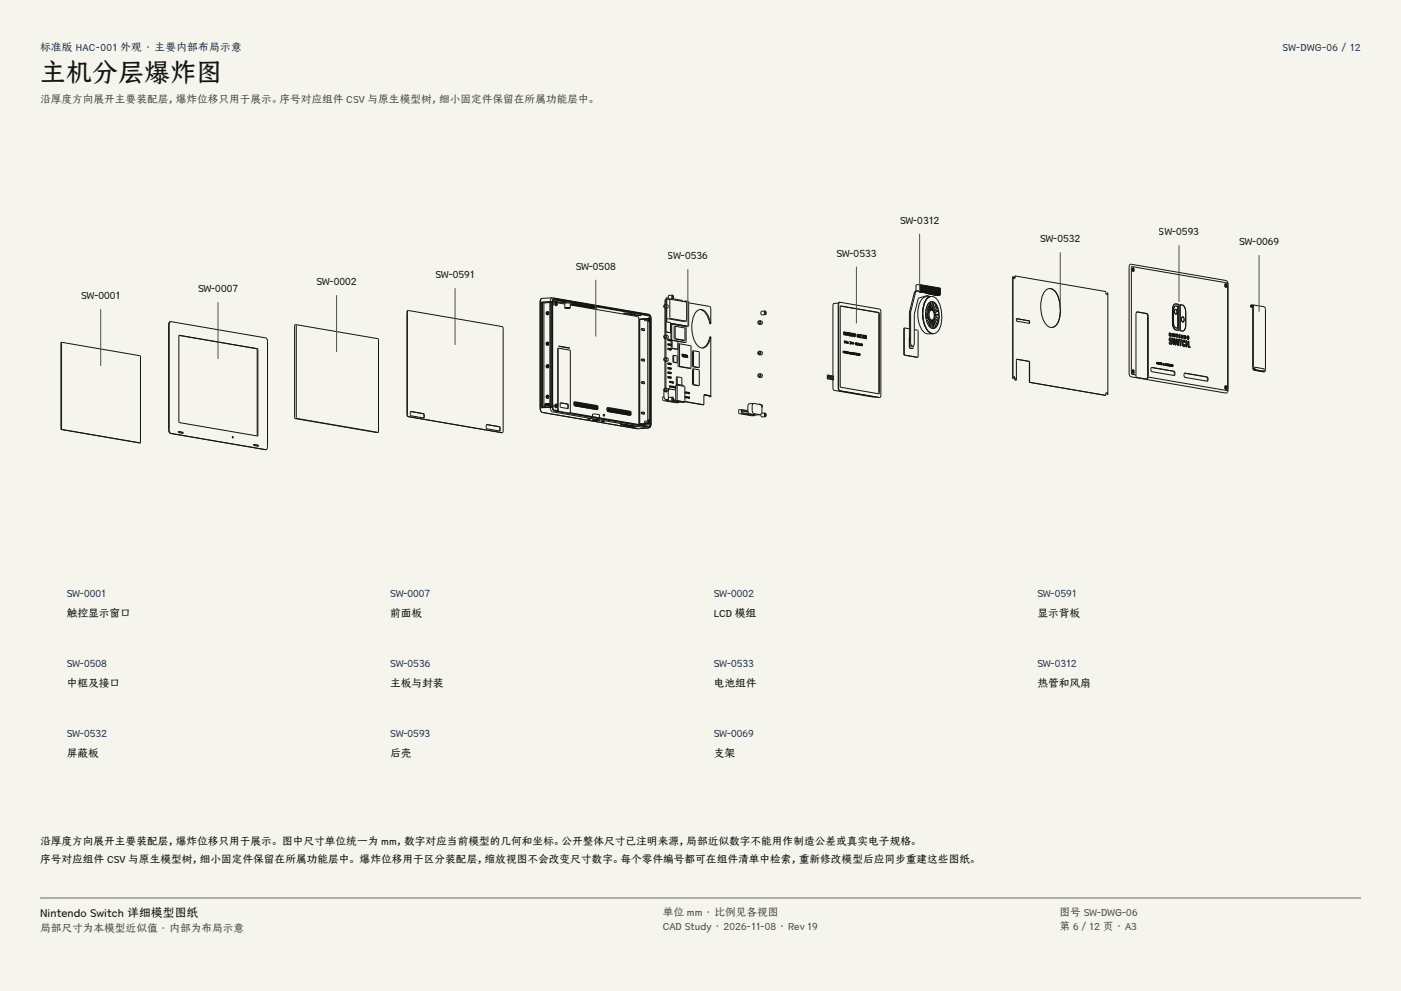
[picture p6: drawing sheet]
<svg xmlns="http://www.w3.org/2000/svg" width="420mm" height="297mm" viewBox="0 0 420 297" stroke-linecap="round" stroke-linejoin="round" font-family="sans-serif">
<defs><g id="words">
<text font-size="7.8" fill="#141413" x="12" y="24.7">主机分层爆炸图</text>
<text font-size="3.5" fill="#141413" x="12" y="274.9">Nintendo Switch 详细模型图纸</text>
<g font-size="3.2" fill="#1b365d">
<text x="12" y="15.3">标准版 HAC-001 外观 · 主要内部布局示意</text>
<text x="384.4" y="15.3">SW-DWG-06 / 12</text>
<text x="20" y="179">SW-0001</text>
<text x="117" y="179">SW-0007</text>
<text x="214" y="179">SW-0002</text>
<text x="311" y="179">SW-0591</text>
<text x="20" y="200">SW-0508</text>
<text x="117" y="200">SW-0536</text>
<text x="214" y="200">SW-0533</text>
<text x="311" y="200">SW-0312</text>
<text x="20" y="221">SW-0532</text>
<text x="117" y="221">SW-0593</text>
<text x="214" y="221">SW-0069</text>
</g>
<g font-size="3.2" fill="#504e49">
<text x="12" y="30.9">沿厚度方向展开主要装配层，爆炸位移只用于展示。序号对应组件 CSV 与原生模型树，细小固定件保留在所属功能层中。</text>
<text x="198.7" y="274.5">单位 mm · 比例见各视图</text>
<text x="317.6" y="274.5">图号 SW-DWG-06</text>
<text x="12" y="279.3">局部尺寸为本模型近似值 · 内部为布局示意</text>
<text x="198.7" y="278.8">CAD Study · 2026-11-08 · Rev 19</text>
<text x="317.6" y="278.8">第 6 / 12 页 · A3</text>
</g>
<g font-size="3.2" fill="#141413">
<text x="269.8" y="67">SW-0312</text>
<text x="347.4" y="70.5">SW-0593</text>
<text x="200.2" y="77.6">SW-0536</text>
<text x="250.7" y="76.9">SW-0533</text>
<text x="311.8" y="72.6">SW-0532</text>
<text x="371.5" y="73.4">SW-0069</text>
<text x="130.6" y="83.4">SW-0591</text>
<text x="172.6" y="80.9">SW-0508</text>
<text x="24.3" y="89.7">SW-0001</text>
<text x="59.4" y="87.6">SW-0007</text>
<text x="94.9" y="85.5">SW-0002</text>
<text x="20" y="185">触控显示窗口</text>
<text x="117" y="185">前面板</text>
<text x="214" y="185">LCD 模组</text>
<text x="311" y="185">显示背板</text>
<text x="20" y="206">中框及接口</text>
<text x="117" y="206">主板与封装</text>
<text x="214" y="206">电池组件</text>
<text x="311" y="206">热管和风扇</text>
<text x="20" y="227">屏蔽板</text>
<text x="117" y="227">后壳</text>
<text x="214" y="227">支架</text>
<text x="12" y="253.3">沿厚度方向展开主要装配层，爆炸位移只用于展示。 图中尺寸单位统一为 mm，数字对应当前模型的几何和坐标。公开整体尺寸已注明来源，局部近似数字不能用作制造公差或真实电子规格。</text>
<text x="12" y="258.6">序号对应组件 CSV 与原生模型树，细小固定件保留在所属功能层中。 爆炸位移用于区分装配层，缩放视图不会改变尺寸数字。每个零件编号都可在组件清单中检索，重新修改模型后应同步重建这些图纸。</text>
</g>
</g></defs>
<g fill="#f5f4ed">
<path d="M0 0h420v297h-420z"/>
<path d="M12 12h396v275h-396z"/>
</g>
<g fill="none" stroke="#141413" stroke-width=".3">
<path d="M338.8 79.3l28.7 4.8 .4 .2 .3 .9v31.6l-.5 1-28.9-5.1-.3-.9v-31.6zM51.2 96.4l-.5 .2-.2 .8v31.4l.3 .9 28.9 5.1M51.2 96.4l28.7 5 .3 1v31.4l-.1 .7-.4 .3M51.2 96.4l-.3 .3-.2 .7v31.3l.2 .8 .4 .4M88.4 97.4v28l24.5 4.2M88.4 97.4h.1M88.9 97.3l24.5 4.3v28M88.9 97.3v28l24.5 4.3M88.9 97.3l-.5 .1M122.2 93.1l-.2 .5 .1 31.2 28.4 4.9M122.2 93.1h.1M122.4 93.1l28.3 4.9 .1 31.1-.2 .6"/>
<path d="M122.4 93.1l-.3 .5v30.6l.3 .7M122.4 93.1h-.2M162.1 90.6v31.6l2.9-.1M162.1 90.6h.3M162.4 90.6v31.6M162.5 89.4l-.4 .4-.2 .8v31.6a1.38 1.38 0 0 0 .7 1.4M162.5 89.4h.1M162.5 89.4a1.06 1.06 0 0 0-.6 1.2v31.6a1.38 1.38 0 0 0 .7 1.4M162.7 90.7l-.1 31.4M162.7 90.7l.4 .1M163.1 90.8v31.3M163.8 93.8l.6 .1z"/>
<path d="M163.8 93.8h.1M163.9 94.2l.2 .1M164 94.3h.1M164.1 93.5l.1 .7zM164.1 94.3h.1M164.2 93.5l-.4 .4 .2 .4M164.2 93.5l.3 .4-.5 .4M164.2 93.5h.1M164.2 93.8v.1M164.2 93.4l.3 .2a.48 .48 0 0 1-.4 .7M164.2 93.4a.47 .47 0 0 0-.5 .4 .47 .47 0 0 0 .4 .5M164.2 93.4l-.2 .1"/>
<path d="M164.3 93.5l.2 .2M164.4 94.2l-.3 .1M164.9 90.7l-1.8 .1M165 90.4l-2.9 .2M165 90.6l-.1 31.3M165 90.6l.4 .1M165.4 90.4l-3 .2M165.4 90.4v31.6M165.4 90.4h-.4M165.4 90.4h.1M165.5 89.3l28.8 4.9 .5 .2M165.5 89.3h.1"/>
<path d="M165.5 89.3l-.4 .3-.1 .8M165.5 89.3l-3 .1M165.7 90.5v31.5l.3 .9 28.6 5M165.7 90.6l.1-.6 .3-.2 28.4 4.9 .4 .9M165.7 90.5l.8 .1M165.7 90.4l.9 .1M165.7 90.2l2 .3h1.7M165.9 89.9l4 .7h-3M166 89.6h.1M166.1 89.6l28.7 5 .3 .9v31.6l-.1 .6-.4 .2M166.1 89.6l-.3 .2-.1 .7M166.1 89.6h.1"/>
<path d="M166.4 90.8l-.7 .1M166.5 91.3l-.8 .1M166.6 91.2v.1M166.7 90.5l-.3 .5 .3 .6M166.7 90.5h.1M166.7 91.1h.1M166.7 91.1l-.1 .2M166.8 91.1h.1M166.8 90.5l-.3 .5 .3 .6M166.8 90.5l.3 .4-.3 .7M166.8 90.5h-.1M166.8 91l.2 .3"/>
<path d="M166.8 91l-.2 .3M166.8 91.6h-.1M166.8 91v-.4v.5M166.8 91h.1M167 90.7l2.3 .4M167 91.3h.1M169.3 92.3h1.7M169.3 90.9h1.7M169.3 90.8v1.5M169.5 92.3h1.2zM170.6 92.3h-1h1M171 91.4l20.1 3.5 .3 .3 .1 32"/>
<path d="M171 90.8v1.5M171.1 91.2h.1M171.1 91.2l.8 .1M171.2 91.2h.1M171.3 91.2h.1M171.4 91.2h-.3M171.4 91.2h.1M171.5 91.2h.1M171.6 91.2h.1M171.7 91.3h.1M171.8 91.4h.8M171.8 91.3h.1"/>
<path d="M171.9 91.3h.7M171.9 91.1h.8M171.9 91.3h.1M172 91.3h.1M172.1 91.3h.1M172.4 91.4l.1 .1M172.5 91.4h.1M172.5 91.1l-1.3 .1M172.5 91.5l1.5 .1h-.8M172.6 91.1h.1M172.6 91.4h.1M172.7 91.1h-.1"/>
<path d="M172.7 91.4h.1M172.7 91.1l.7 .2M172.7 91.2h.1M172.7 91.4h-.3M172.8 91.4h.1M172.8 91.2h.1M172.9 91.2h-1.5M172.9 91.5h.1M172.9 91.2h.1M173 91.5h.1M173.1 91.2h.1M173.1 91.5h.1"/>
<path d="M173.2 91.2h.1M173.2 91.2l-1.5 .1M173.2 91.5h.1M173.3 91.4h.8M173.3 91.2h.1M173.3 91.3h-1.2M173.3 91.5h.1M173.3 91.3h.1M173.4 91.3h.1M173.4 91.3h-.2M173.4 91.6h.1M173.5 91.6h.1"/>
<path d="M173.5 91.3h-.3M173.8 91.4h-1.3M173.9 91.7h.1M173.9 91.6h.1M174 91.4h.1M174 91.7h.1M174.1 91.4l.7 .1M174.1 91.4h.1M174.1 91.6l-.3 .1 2.3 .1M174.1 91.7h.1M174.2 91.4h.1M174.2 91.4h-.1"/>
<path d="M174.2 91.7h.1M174.2 91.4h-1.5M174.3 91.7h.1M174.3 91.4h.1M174.4 91.7h.1M174.4 91.4h.1M174.5 91.7h.1M174.5 91.4v.1M174.5 91.5h.1M174.5 91.5h-1.5M174.6 91.8h.1M174.6 91.5h.1"/>
<path d="M174.6 91.6h.8M174.7 91.5h-1.4M174.7 91.8h.1M174.7 91.5h.1M174.8 91.5l-.2 .1M174.8 91.5h-.3M174.8 91.8h.1M175 91.6h-1M175.2 91.9l.8 .1M175.2 91.9h.1M175.3 91.9h.1M175.4 91.6h.1"/>
<path d="M175.4 91.9h.1M175.4 91.6l.7 .1M175.5 91.6h.1M175.5 91.9h-.3M175.5 91.6l-1.5 .1M175.5 91.9h.1M175.6 91.6h.1M175.6 91.9h.1M175.6 91.6v.1M175.7 91.7h.1M175.7 92h.1M175.8 91.7h.1"/>
<path d="M175.8 92h.1M175.9 91.7h-1.5M175.9 92h.1M175.9 91.7h.1M175.9 91.8h.3zM176 92.1h.8M176 92h.1M176 91.7h.1M176 92l1.3 .1M176 91.8l.8 .1M176.1 91.7l-1.4 .1M176.1 92h.1"/>
<path d="M176.1 91.7h.1M176.1 91.7l.1 .1M176.2 92h.1M176.6 92.1h.1M176.7 92.1h.1M176.8 91.8h-.1M176.8 92.1h.1M176.8 91.8h.1M176.8 92.1h-.2l.8 .2M176.8 91.9l.7 .1M176.8 91.9h.1M176.8 91.9h-1.4"/>
<path d="M176.9 92.2h.1M176.9 92.1v.1M177 91.9h.1M177 92.2h.1M177.1 91.9h.1M177.1 91.9h-1.4M177.1 92.2h.1M177.2 91.9h.1M177.2 92.2h.1M177.3 91.9h.1M177.4 92.2h.1M177.4 91.9h.1"/>
<path d="M177.4 91.9h-.1M177.4 92.3h.7M177.4 92.1h.8M177.4 92h.1M177.5 92h-1.5M177.5 92.2v.1M177.5 92.3h.1M177.5 92h.1M177.5 92l-.2 .1M177.6 92h-.3M177.6 92.3h.1M178.1 92.1h.1"/>
<path d="M178.2 92.1h-1.5M178.2 92.1l.8 .1-.3 .1M178.2 92.1h.1M178.3 92.1h.1M178.5 92.1l-1.5 .1M178.5 92.1h.1M178.6 92.2h.1M178.7 92.2h.1M178.7 92.3h-1.3M178.8 92.2h.1M178.8 92.2h-1.5M178.8 92.2l-1.2 .1"/>
<path d="M178.9 92.2l-.2 .1M186.9 93.9l3.1 .4M186.9 93.9h.1M190.2 94.5h2zM190.2 94.5h1.9M190.2 94.5h.1M190.4 94.2l-2.1-.4-1.4 .1 3.1 .4M190.4 94.2l-.4 .1M190.4 94.2l-.3 .1M191.6 95.6v31.6M191.6 95.6l.3 .1M191.9 95.7h.1"/>
<path d="M192.1 94.5h.1M192.5 98.5l.1 .2-.2 .3M192.5 98.5l-.3 .2 .2 .3M192.5 98.5l.6 .1M192.8 99l.1 .1zM193 98.5l.2 .4-.3 .2M193 98.5l-.1 .1M193.1 98.6v.4h-.7M193.3 95.7l.1 .4h.8v30.1M194.2 95.6l-2.4 .1v31.4M194.2 95.5l-2.3 .2M194.2 95.5l-2.6 .1"/>
<path d="M194.4 95.3l-.2 .5 .3 .6M194.4 95.3h.1M194.5 95.8v.1M194.5 95.3l-.2 .5 .3 .6M194.5 95.3l.3 .7-.2 .4M194.5 95.3h-.1M194.5 95.8l.3 .2M194.5 95.4v.4M194.5 95.8l-.1 .3 .1-.2M194.5 95.4h.1M194.5 96.4h.1M194.5 94.5l.4 .3 .1 .7v31.6l-.4 .8"/>
<path d="M194.6 95.8l.2 .2M194.6 95.8h-.1M194.6 96.4h-.1M194.6 96.4v29.5M194.7 95.5l.2 .1M194.8 96l-.1 .1M194.8 95.5h.1M194.8 94.4l.4 1.1v31.6l-.2 .8M194.8 94.4l-28.7-5-.3 .2-.2 .6v31.8l.3 1 28.7 5.1 .4-.2M194.9 95.5h-.1M194.9 95.6v31.4M199.3 92.3v8.1"/>
<path d="M199.5 91.3l.8 .3a.54 .54 0 0 1-.5 .8l-.5-.1M199.5 91.3l.3 .2a.54 .54 0 0 1-.5 .8M199.5 91.3a.53 .53 0 0 0-.5 .4 .53 .53 0 0 0 .3 .6M199.6 96.5v3M199.6 96.5h.1M199.6 99.5l1.4 .2M199.6 92.4l.1 7.1M199.6 99.5v.9M199.6 89.7l-.2 .3-.1 1.3M199.6 89.7h.1M199.7 96.4l-.1 .1M199.7 96.4l1.3 .3v3"/>
<path d="M199.7 91.8h.1M199.7 96.3v.2M199.7 89.9l-.1 .4M199.7 89.7h-.1M199.8 89.3l-.1 2M199.8 89.3h.1M199.9 92.4l.1 3.1 4.8 .8M199.9 95.4v1.1M200 89.7l-.1 1.6M200 89.7h.1M200.1 89.3l-.2 .5M200.1 89.3h.3"/>
<path d="M200.1 89.3h-.3M200.9 89.7l-.1 5.6 4.9 1M200.9 89.7h.1M200.9 89.7h-.9M200.9 89.7l4.9 .9-.1 5.7M200.9 99.7h.1M201 99.7h.1M201 99.7h-.1M201 96.9l5.3 .9M201.3 97.2l-.1 4.7 4.3 .7M201.3 97.2h.1M201.5 97.2l4.1 .8v4.6"/>
<path d="M201.5 97.2v4.7M201.5 97.2h-.2M201.6 88.8l.2 .1-.1 .4zM201.6 88.5h-1l-.3 .5 .3 .6 1.1-.1M201.6 88.5l-.2 .5 .3 .5M201.6 88.5l.3 .3-.2 .7M201.7 89.5l3 .5v.3M202.2 97.8l-.1 3.7 2.9 .5M202.2 97.8h.1M202.5 97.8l-.1 3.7 2.9 .5M202.5 97.8h.1M202.5 97.8h-.3"/>
<path d="M202.5 97.8l2.8 .5v3.7M204.8 96.3h.1M205.5 90.2l.8 .1 .1 .4-.1 7.1M205.5 90.2h-.3v.2M205.5 90.2v.3M205.7 96.3h.1M205.7 96.3h-.9M206.1 97.8h.1M206.3 97.8h-.2M206.4 90.8l6.5 1.2 .2 .6v4.5M209.8 92.8a4.6 4.6 0 0 1 3 4.3h.3M213.1 97.1l-.8-2.6a2.18 2.18 0 0 0-3.3-1.3 8.9 8.9 0 0 0-.4 9.7 2.08 2.08 0 0 0 2.2 1.4 2.08 2.08 0 0 0 1.8-1.8l.5-1.6"/>
<path d="M227.7 96.1a.53 .53 0 0 0-.5 .5 .53 .53 0 0 0 .3 .6M227.7 96.1a.53 .53 0 0 1 .4 .6 .53 .53 0 0 1-.6 .5M227.7 96.1l.5 .1a.53 .53 0 0 1 .4 .6 .53 .53 0 0 1-.6 .4h-.5M227.9 96.7h.1M229.3 93.5l.2 .1-.1 .5zM229.4 93.2l-1.1 .1-.2 .5 .3 .6 1-.1M229.4 93.2l-.3 .5 .3 .6M229.4 93.2l.3 .4-.3 .7M250 90.9l-.3 .7v21.1M250 90.9h.1M251.3 90.9h-1.3M251.6 90.6l-.3 .7 .1 25.5 .3 .3 12 2"/>
<path d="M251.6 90.6h.1M251.8 90.6l11.9 2 .3 .3 .1 25.6-.4 .6M251.8 90.6l-.4 .7v25l.4 .8M251.8 90.6h-.2M252 91.7l11.3 2 .1 .2v24.1M252 91.7l-.1 .3v23.9l.2 .2 11.3 1.9M252 91.7h.1M252.1 91.7l11.3 2 .2 .2v23.8l-.1 .3M253 99.4h.1M253 99.4l.3 .9v-.8M253 99.4v1M253.3 99.5l.1 .9"/>
<path d="M253.3 99.5h.1M253.5 99.5l.1 1zM253.5 99.5h.1M253.7 99.5v1l.1-.8 .2 .8M253.7 99.5h.1M253.7 99.5l.3 .9v-.8M254 99.6l.9 .2M254 99.6h.1M254.1 99.6v.9M254.1 99.7l.4 .1M254.1 99.7h.1M254.1 99.6h.1"/>
<path d="M254.1 99.6v.1M254.3 99.7h.1M254.3 99.7v.9M254.4 99.8v.8M254.5 99.8h.1M254.5 99.7v.1M254.6 99.7h.1M254.6 99.7v.9M254.9 99.8h-.2l.2 .4M254.9 99.8h.1M255 99.8l.3 .8v-.8M255 99.8h.1"/>
<path d="M255 99.8v.9M255.3 99.8l.1 1M255.3 99.8h.1M255.5 99.8a.55 .55 0 0 1 .4 .5 .55 .55 0 0 1-.2 .5M255.5 99.8h.1M255.5 99.8v1M255.6 100l.2 .2-.1 .5zM256.2 99.9l-.2 .5 .2 .5M256.2 99.9l.3 .6-.2 .4M256.2 99.9h.1M271.1 98.3l-.1 7.9 .1 .2 4 .7M271.1 98.3h.1"/>
<path d="M271.3 98.3l-.2 7.8 .2 .3M271.3 98.3l1.3 .2M271.3 98.3h-.2M272.6 94v10M272.6 93.6v.4M272.7 93.2l-.1 .4M273 94v8.6l.1 .8 .4 .4M273 94h-.4M273 93.5v.5M273 93.5l-.4 .1M273.1 93.2l-.1 .3M273.1 93.2h-.4"/>
<path d="M274 88l-1.3 5.2M274.1 98.8l1 .2 .1 .3-.1 7.8M274.2 87.5l-.2 .5M274.4 88h-.4M274.4 88l-1.3 5.2M274.5 87.3l-.3 .2M274.5 87.3h.1M274.6 87.5l-.2 .5M274.6 87.5h-.4M274.8 87.3l-.2 .2M274.8 87.3h-.3M275.4 87.1l-.6 .2"/>
<path d="M275.4 87.1l-.9 .2M275.4 87.4h.1M275.4 87.1v.3M275.5 87.5h.1M275.5 87.5h.8M275.5 87.4v.1M275.7 87.5h.1M275.9 85.3l-1.3 .1v1.9M275.9 87.4h.1M275.9 85.3h.1M275.9 85.3v2.1M275.9 87.5h.1"/>
<path d="M275.9 87.5h.7M275.9 85.3l.3 .1M275.9 87.4h-.5M276 85.3l.1 2.1zM276.1 87.5v.1M276.2 87.5h.1M276.2 85.4h.1M276.2 85.4l.1 2.1M276.3 87.6h.1M276.3 87.6h.7M276.3 87.5v.1M276.3 85.4h.3"/>
<path d="M276.4 85.4l.1 2.1zM276.4 87.6h.1M276.6 93.9a6.4 6.4 0 0 0 2.6 6l.5 .1M276.6 85.4h.1M276.6 87.5h.1M276.6 85.4v2.1M276.6 87.6h.1M276.6 87.6h.7M276.6 85.5h.4M276.8 87.5v.1M276.8 85.5h.1M276.8 85.5v2.1"/>
<path d="M276.8 87.6l.7 .1M277 85.5h.1M277 85.5v2.1M277 87.7h.1M277 85.5h.3M277.1 85.5h.1M277.1 87.6h.1M277.1 85.5l.1 2.1M277.2 87.7h.7M277.2 87.7h.1M277.3 85.5v2.1M277.3 87.8h.1"/>
<path d="M277.5 93.7l.9 .6M277.5 93.6l.9 .7M277.5 94.5l.9 .2M277.5 94.6l.9 .1M277.5 85.6h-.1M277.5 85.6h.1M277.5 87.7h.1M277.5 85.6v2.1M277.5 87.8h.1M277.5 87.8h.8M277.5 85.6h.4M277.6 92.8l.8 1"/>
<path d="M277.6 92.7l.8 1.1M277.7 85.6v2.1zM277.7 87.8h.1M277.8 92l.7 1.4M277.8 91.9l.7 1.5M277.9 85.6h.1M277.9 85.6v2.1M277.9 87.9h.1M277.9 87.9h.7M277.9 85.7h.3M278 85.7h.1M278 87.8h.1"/>
<path d="M278 85.7l.1 2.1M278.1 91.3l.5 1.8M278.1 87.9h.1M278.1 91.2l.5 1.9M278.2 85.7l.1 2.1M278.2 85.7h.1M278.2 87.9h.7M278.2 87.9h.1M278.3 85.7l.3 .1M278.3 85.7v2.1M278.4 94.3h-.9M278.4 93.8l-.5 .1"/>
<path d="M278.4 94.7l-.9 .1M278.4 87.8h.1M278.4 85.7h.1M278.4 85.7v2.1M278.4 87.9l.8 .1M278.5 90.8a1.43 1.43 0 0 1 2.4 .8 6.3 6.3 0 0 1-.5 6.7 1.9 1.9 0 0 1-2.5-1.8 6.3 6.3 0 0 1 .6-5.7zM278.5 95.1l-.9 .4M278.5 95.1h-1M278.5 95.1l-.9 .3M278.5 93.4l-.3 .1M278.5 90.7l.3 2.2-.3-2.1M278.6 85.8v2.1"/>
<path d="M278.6 95.5h-.9M278.6 95.5l-.8 .9M278.6 95.5l-.8 .8M278.6 88h.1M278.6 93.1h-.2M278.6 85.8h.3M278.7 88l-.4 .5-3 .9-1.2 4.8v8.6l-.1 .7-.4 .3M278.8 95.8h-.4M278.8 95.8l-.7 1.4M278.8 95.8l-.7 1.3M278.8 85.8v2.1zM278.8 92.9h.1"/>
<path d="M278.8 88.2h.1M278.8 88.1v.1M278.9 96h.1M278.9 98.2l.3-2.1-.2 2.1M278.9 87.9h.1M278.9 85.8h.1M278.9 85.8l.1 2.1M279 88.2h.1M279 90.4v2.3M279 93l.2-.1a1.89 1.89 0 0 1 .2 3.1 2 2 0 0 1-.4-3zM279 92.7h.1M279 96.1l-.5 1.7"/>
<path d="M279 96.1l-.5 1.6M279 90.4l.1 2.3M279.1 88.9a3.3 3.3 0 0 0-2.3 3.1l-.2 1.9M279.1 88.9h.1M279.1 85.9h-.1M279.1 85.9l.1 2.1M279.1 85.9h.1M279.1 88.2l.1 .1M279.1 88.2h.1M279.2 85.9h.3M279.2 85.9v2.1M279.2 88.9a3.2 3.2 0 0 0-3.9 3.2 8.6 8.6 0 0 0 1.9 7.6l1.1 .4 1.5-.1"/>
<path d="M279.2 88.9a3.3 3.3 0 0 0-2.3 3.1 8.6 8.6 0 0 0 1.9 7.6l1 .4M279.2 88.9a2.9 2.9 0 0 1 2.5 2.3 9.9 9.9 0 0 1-.4 8l-.7 .5-.8 .3M279.2 90.4a2.56 2.56 0 0 1 2 2.3 5.9 5.9 0 0 1-.9 5.5l-.6 .3M279.2 92.7h-.1M279.2 92.7h.1M279.3 92.7h-.5M279.3 85.9h.1M279.3 88h.1M279.3 85.9v2.1M279.3 88.3h.1M279.3 88.2v.1M279.4 96h-.7"/>
<path d="M279.4 96.1l.1 2.3M279.4 96.1h-.4M279.4 96.1v2.3M279.5 92.8l-.9 .1M279.5 92.8v.1M279.5 85.9v2.1M279.5 88.3h.1M279.5 90.4l-.3 2.3M279.5 92.9h-.9M279.5 86h.3M279.5 88l-.8 .1M279.6 90.4l-.3 2.3"/>
<path d="M279.7 88v.1M279.7 85.9v.1M279.7 85.9v2.2M279.7 93h-.2M279.7 93v.1M279.7 96h-.7M279.7 96l.3 2.4M279.7 88.3h.1M279.7 93.1h-.1M279.7 100h.1M279.8 100h-.1M279.8 95.8l.7 2.2"/>
<path d="M279.8 86l.1 2.1M279.9 88.4h.1M279.9 88.3v.1M279.9 93.3h-.1M279.9 93.3v.1M279.9 95.8h-.2M279.9 95.8l.6 2.2M279.9 95.8h-.1M279.9 93.4h-.1M279.9 86h.3M279.9 88.1l-1.3 .1M280 95.5h-.1"/>
<path d="M280 95.5l.9 1.9M280 93.7h.1M280 93.7v.1M280 95.4h-.1M280 95.4l1 1.9M280 95.4v.1M280 93.8h.1M280 86l.1 2.1zM280 88.4h.1M280.1 90.7l-.6 2.1M280.1 95.1h-.1M280.1 95.1l1.1 1.5"/>
<path d="M280.1 94.4h1.3M280.1 94.1h.1M280.1 94.1l1.3 .2M280.1 94.1v.1M280.1 95h-.1M280.1 95l1.2 1.4M280.1 95v.1M280.1 94.2h.1M280.1 94.2l1.3 .2M280.1 94.7h.1M280.1 94.7l1.3 .8M280.1 90.8l-.6 2.1"/>
<path d="M280.1 94.6h.1M280.1 94.6l1.3 .8M280.1 94.6v.1M280.2 88.1h.1M280.2 86h.1M280.2 86l.1 2.1M280.2 88.4h.1M280.3 93v.2M280.3 86.1h.3M280.3 88.1l-1.5 .1M280.3 91h-.3M280.4 93.7v.5"/>
<path d="M280.4 86.1v2.1zM280.4 88.5h.1M280.4 88.4v.1M280.4 94.4v.4M280.6 91.3l-.9 1.7M280.6 86.1v2.1M280.6 86.1h.1M280.6 88.2h.1M280.6 88.2h-1.5M280.6 88.5h.1M280.6 91.4l-.9 1.7M280.7 97.8h-.2"/>
<path d="M280.8 86.1h-.2M280.8 86.1v2.1zM280.8 86.2h.3M280.9 91.9l-.6 .1M280.9 86.2l.1 2.1zM280.9 88.3h-1.5M281 92.1l-1.1 1.2M281 92.2l-1.1 1.2M281.1 88.3h.1M281.1 86.2h.1M281.1 86.2l.1 2.1M281.2 86.2l.3 .1"/>
<path d="M281.2 88.3h-1.5M281.2 96.8h-.5M281.3 93.1l-1.4 .3M281.3 93.1l-1.3 .6M281.3 86.2v2.1zM281.3 93.3l-1.3 .5M281.4 95.6l-.8 .1M281.5 88.4h.1M281.5 86.3h.1M281.5 86.3v2.1M281.5 86.3h.3M281.5 88.4h-1.5"/>
<path d="M281.7 86.3v2.1zM281.8 86.3l.1 2.1M281.8 88.4h.1M281.8 86.3h.1M281.9 88.4l-1.5 .1M303.7 82.9v30.5M304.3 82.7l-.3 .8M304.3 82.7l27.2 4.7v.6l.3 .3M304.3 82.7l-.3 .8-.3-.6M304.7 95.5l3.9 .7M304.7 95.5l4 .7v.7l-4-.7zM308.6 96.2v.7"/>
<path d="M308.7 96.2h-.1M313.6 86.9a1.96 1.96 0 0 1 3.1 .8 10.2 10.2 0 0 1 0 9.7 2.06 2.06 0 0 1-3.5-.7 9.8 9.8 0 0 1-.1-9.3zM314.6 86.5a2.91 2.91 0 0 1 2.5 2.2 10.1 10.1 0 0 1-.5 8.7l-.6 .5-.7 .3M332.1 87.8l-.3 .5M332.1 87.8v30.5M339.4 80.8l.2-.3v.6M339.4 80.8l.2 .3M339.5 80.5l.1 .6M339.6 80.3h.3l.1 .3-.2 .8-.3-.3zM339.6 80.2a.83 .83 0 0 1 .1 1.2M340.8 93.5l2.8 .5 .4 .5v18.4l-.4 .7M340.9 93.5l-.4 .7 .1 18.2"/>
<path d="M340.9 93.5h.1M340.9 93.5l2.9 .5 .4 .5v18.5M350.5 99.8l.4 .6 .1-.6v1l-.4-.7-.1 .6zM351.4 99.9l.1 1zM351.9 100l.3 .7 .1-.7v1l-.3-.7-.1 .7zM352.1 91.2l1.3 .1v7.7l-.9-.1a2 2 0 0 1-1-2.2v-4.4zM352.1 91.9l1-.1v6.6a1.34 1.34 0 0 1-1.3-1.6v-4.2zM352.3 92.8a.74 .74 0 0 1 .6 .6 .74 .74 0 0 1-.4 .8l-.4-.6zM352.4 92.7h.1M353.4 99h.1M353.8 91.3a1.83 1.83 0 0 1 1.7 2.3l-.1 4.4a1.05 1.05 0 0 1-.4 1.1 1.05 1.05 0 0 1-1.2 0zM353.8 91.3h.1"/>
<path d="M354.4 95l.2-.1a.77 .77 0 0 1 .5 .9 .77 .77 0 0 1-.7 .6l-.2-.7zM354.5 94.9h.1M367.3 85.3v.6M367.3 85.1h.3l.1 .3-.2 .8-.3-.4zM367.3 85.3l-.1 .3M367.3 85.3l.2 .3-.1 .3-.2-.3M367.4 85a.83 .83 0 0 1 0 1.1M375.1 91.6l.2 .2h-.2zM375.1 92l.4 .1M375.1 91.9h.1M375.2 91.6l-.1 .3M375.2 91.6h.1"/>
<path d="M375.2 91.4l-.3 .3 .2 .3M375.2 91.4l.3 .4-.4 .2M375.2 91.4l.6 .1M375.5 92.1l.1 18.4 .3 .4 2.9 .5M375.9 91.5l-.4 .6M375.9 91.5h.1M376.1 91.4l-.4 .7 .1 18.4 .3 .4 2.9 .5M376.1 91.4h.1M376.1 91.4l-.2 .1M376.1 91.4l2.9 .5 .3 .4 .1 18.5-.4 .6M18.3 102.6v26.1l23.6 4.1M18.3 102.6h.1"/>
<path d="M18.5 102.6v26.1l23.6 4M18.5 102.6h.1M18.5 102.6h-.2M18.5 102.6l23.6 4.1v26M53.6 100.5l23.5 4.1v26.1M53.7 100.5l-.1 26.1 23.6 4.1M53.7 100.5h.1M53.7 100.5l23.6 4.1v26.1M163.8 103h.6zM163.8 118.9h.6zM163.8 109.7h.1M163.8 103h.1"/>
<path d="M163.8 118.9h.1M163.9 103.3l.2 .2M163.9 110.1l.2 .1M163.9 119.2l.2 .2M164 119.3h.1M164 110.2h.1M164 103.4h.1M164.1 109.7l.1-.3-.1 .7v-.3M164.1 109.7h-.3M164.1 109.7h.1M164.1 119.3h.1M164.1 110.2h.1"/>
<path d="M164.1 103.4h.1M164.1 102.9l.1-.2-.1 .6v-.2M164.1 118.8l.1-.2-.1 .6v-.2M164.1 118.9v.1M164.1 103v.1M164.2 109.7v.1M164.2 118.8h.1M164.2 102.9h.1M164.2 118.8l-.1 .1M164.2 102.9l-.1 .1M164.2 118.5l-.4 .4 .2 .4M164.2 118.5l.3 .4-.5 .4"/>
<path d="M164.2 109.4l-.4 .4 .2 .4M164.2 109.4l.3 .4-.5 .4M164.2 102.6l-.4 .4 .2 .4M164.2 102.6l.3 .4-.5 .4M164.2 118.5h.1M164.2 109.4h.1M164.2 102.6h.1M164.2 102.9v.1M164.2 118.8v.1M164.2 118.9h-.1M164.2 103h-.1M164.2 102.5l.3 .3a.48 .48 0 0 1-.4 .7"/>
<path d="M164.2 102.5a.47 .47 0 0 0-.5 .4 .47 .47 0 0 0 .4 .6M164.2 118.4l.3 .3a.48 .48 0 0 1-.4 .7M164.2 118.4a.47 .47 0 0 0-.5 .4 .47 .47 0 0 0 .4 .6M164.2 102.5l-.2 .1M164.2 109.3l-.2 .1M164.2 118.4l-.2 .1M164.3 118.5l.2 .2M164.3 109.4l.2 .2M164.3 102.6l.2 .2M164.4 109.7h-.6M164.4 109.7h-.2M164.4 109.7h-.5"/>
<path d="M164.4 119.2l-.3 .1M164.4 110.1l-.3 .1M164.4 103.3l-.3 .1M167.2 104.4h.1M167.2 104.4l.1 18.7M167.3 104.3l3.7 .7v18.2l-.3 .6M167.3 104.3v18.3l.3 .7M167.3 104.3l-.1 .1M167.5 103.8h.1M167.7 103.7l3.1 .7-3.3-.6M167.7 103.7l-.2 .1M192.5 114.4l.1 .2-.2 .3"/>
<path d="M192.5 114.4l-.3 .2 .2 .3M192.5 107.6l.1 .2-.2 .3M192.5 107.6l-.3 .2 .2 .3M192.5 114.4l.6 .1M192.5 107.6l.6 .1M192.8 108.2h.1zM192.8 114.9l.1 .1zM193 107.7l.2 .3-.3 .2M193 107.7h-.1M193 114.4l.2 .4-.3 .2M193 114.4h-.1M193.1 114.5v.4h-.7"/>
<path d="M193.1 107.7v.5l-.7-.1M198.8 118.9l-.1 .8 .1 .4 3.8 .6M198.8 118.9h.1M199 118.9h-.2M199.1 117.2v1.8l.4 .7M199.3 117.4h.5M199.3 101.5v5.7M199.3 108.2v8.1M199.5 119.7l.2 .3 .8 .2M199.5 116.3l.7 .2 .2 .3M199.5 116.3l.3 .3a.54 .54 0 0 1-.5 .8M199.5 116.3a.53 .53 0 0 0-.5 .5 .53 .53 0 0 0 .3 .6"/>
<path d="M199.5 107.2l.8 .3a.54 .54 0 0 1-.5 .8l-.5-.1M199.5 107.2l.3 .2a.54 .54 0 0 1-.5 .8M199.5 107.2a.53 .53 0 0 0-.5 .4 .53 .53 0 0 0 .3 .6M199.5 100.4l.8 .4a.54 .54 0 0 1-.5 .7h-.5M199.5 100.4l.3 .3a.54 .54 0 0 1-.5 .8M199.5 100.4a.53 .53 0 0 0-.5 .5 .53 .53 0 0 0 .3 .6M199.5 119.7l.9 .2M199.6 101.5v5.7M199.6 108.3v8M199.7 119.7v.1M199.7 116.9h.1M199.7 107.7h.1"/>
<path d="M199.7 101h.1M199.7 117.4h.1M200.2 101.7v.3M200.2 103.1v.3M200.2 104.4v.3M200.2 108.8v.3M200.2 110.2v.3M200.2 111.5v.3M200.2 112.9v.3M200.2 113.2h.1M200.2 109.1h.1M200.2 104.4h.1"/>
<path d="M200.2 102h.1M200.2 110.2h.1M200.2 103.4h.1M200.2 104.7h.1M200.2 108.8h.1M200.2 110.5h.1M200.2 101.7h.1M200.2 112.9h.1M200.2 111.8h.1M200.2 103h.1M200.2 111.5h.1M200.2 110.2h.2"/>
<path d="M200.2 108.8h.2M200.2 104.7l.3 .1M200.2 109.1l.3 .1M200.2 116.5l2.4 .4M200.2 113.2l1 .1M200.2 111.8l1 .2M200.2 110.5h.2M200.2 103.4h.4M200.2 104.7h.4M200.2 102h.4M200.3 116.6h.2M200.3 116.9l-.4 .5h-.4"/>
<path d="M200.3 116.7v.2M200.4 101.7v.3M200.4 103v.4M200.4 104.4v.3M200.4 108.8v.3M200.4 110.1v.4M200.4 111.5v.3M200.4 112.9v.3M200.4 103h.1M200.4 101.7h.1M200.4 112.8h.1M200.4 104.7h.1"/>
<path d="M200.4 111.5h.1M200.4 110.1h.1M200.4 104.4h.1M200.4 110.5h.1M200.4 113.2h.1M200.4 102h.1M200.4 111.8h.1M200.4 109.1h.1M200.4 108.8h.1M200.4 103.4h.1M200.4 112.8l-.2 .1M200.4 111.5h-.2"/>
<path d="M200.4 104.4h-.2M200.4 103h-.2M200.4 101.7h-.2M200.4 108.8h.3v.4M200.4 110.1l.3 .1v.4M200.4 110.5h.2M200.4 109.1l.3 .1M200.4 104.7l.3 .1M200.4 104.4h.3M200.4 112.9h.1M200.4 103.3h.1M200.4 103.1h.1"/>
<path d="M200.4 110.2h.1M200.4 113.2h-.2M200.4 111.8h-.2M200.4 110.5h-.2M200.4 109.1h-.2M200.4 101.7h.2M200.4 111.5l.3 .1v.3M200.4 112.9h.2M200.4 103.1h.2M200.4 111.9h.1M200.4 109.2h.1M200.4 104.8h.1"/>
<path d="M200.4 102.1h.1M200.4 113.2h.3M200.4 111.9h.3M200.4 110.5h.3M200.4 109.2h.3M200.5 103.4h.1M200.5 104.8h.1M200.5 109.2h.1M200.5 110.5h.1M200.5 111.9h.1M200.5 113.2h.1M200.5 102.1h.1"/>
<path d="M200.5 104.8h.4M200.5 103.4l.4 .1M200.5 102.1h.4M200.6 112.9h.1M200.6 111.5v.1M200.6 110.2h.1M200.6 104.7h.1M200.6 103.4h.1M200.6 103.1h.1M200.6 102h.1M200.6 101.7v.1M200.6 113.2h.1"/>
<path d="M200.6 111.8v.1M200.6 110.5h.1M200.6 109.1h.1M200.6 101.7v.3M200.6 103.1v.3M200.6 104.4v.3M200.6 108.8v.3M200.6 110.2v.3M200.6 111.5v.4M200.6 112.9v.3M200.6 109.2h.1M200.6 104.4h.1"/>
<path d="M200.6 111.5h.1M200.6 104.8h.1M200.6 101.7h.1M200.6 102.1h.1M200.6 111.9h.1M200.6 108.8h.1M200.7 113.2h.1M200.7 110.5h.1M200.7 101.8h.1M200.7 111.9h.1M200.7 104.7h.1M200.7 103.1h.1"/>
<path d="M200.7 109.1h.1M200.7 108.9h.1M200.7 103.4h.1M200.7 111.6h.1M200.7 102h.1M200.7 104.5h.1M200.7 110.2h.1M200.7 112.9h.1M200.7 104.8h.1M200.7 101.7v.4M200.7 103.1v.3M200.7 104.5v.3"/>
<path d="M200.7 112.9v.4M200.7 114.3v.3M200.7 115.7v.3M200.7 103.5h.1M200.7 116h.1M200.7 113.3h.1M200.7 115.7h.1M200.7 114.6h.1M200.7 114.3h.1M200.7 109.2h.1M200.7 110.6h.1M200.7 102.1h.1"/>
<path d="M200.7 110.2h.2M200.7 108.9h.2M200.7 104.5h.2M200.7 103.1h.2M200.7 101.8h.2M200.7 114.6l.3 .1M200.7 110.6h.3M200.7 109.2l.3 .1M200.8 104.8l.2 .1M200.8 116h.2M200.8 103.5h.4M200.8 102.1h.4"/>
<path d="M200.8 116.6l-.4 .6v2M200.8 116.6h.1M200.8 116.6h-.5M200.9 115.6v.4M200.9 114.3v.3M200.9 101.8v.3M200.9 103.1v.3M200.9 104.5v.3l.3 .1M200.9 108.9v.3h.3M200.9 110.2l.1 .4M200.9 111.6v.3M200.9 112.9v.4"/>
<path d="M200.9 115.6h.1M200.9 109.2h.1M200.9 111.9h.1M200.9 103.1h.1M200.9 110.2h.1M200.9 104.5h.1M200.9 114.3h.1M200.9 113.3h.1M200.9 101.8h.1M200.9 104.8h.1M200.9 102.1h.1M200.9 112.9h.1"/>
<path d="M200.9 114.6h.1M200.9 108.9h.1M200.9 103.4h.1M200.9 111.6h.1M200.9 116h.1M200.9 110.5h.1M200.9 114.3h-.2M200.9 115.6l-.2 .1M200.9 112.9h-.2M200.9 111.6h-.2M200.9 101.8h.3M200.9 104.5h.3v.3"/>
<path d="M200.9 110.2l.3 .1v.3M200.9 108.9h.3M200.9 115.7h.1M200.9 110.3h.1M200.9 113.2h.1M200.9 113h.1M200.9 110.6h.1M200.9 103.5h.1M200.9 116h-.2M200.9 114.6h-.2M200.9 113.3h-.2M200.9 111.9h-.2"/>
<path d="M200.9 110.6h-.2M200.9 109.2h-.2M200.9 104.5v.3M200.9 108.9v.3M200.9 110.2v.3M200.9 113v.3M200.9 115.7v.3M200.9 110.2v.1M200.9 103.1v.1M200.9 111.6h.3v.3M200.9 116h.3M200.9 115.7h.3"/>
<path d="M200.9 114.6h.3M200.9 114.3h.3M200.9 110.6h.3M200.9 113h.3M200.9 103.1l.3 .1M201 110.6h.2M201 116h.2M201 114.7h.2M201 113.3h.2M201 112h.2M201 109.2h.2M201 104.8l.2 .1"/>
<path d="M201 103.5h.2M201 102.1h.2M201 114.7h.1M201 116h.1M201 113.3h.1M201 112h.1M201 110.6h.1M201 109.2h.1M201 104.8h.1M201 103.5h.1M201 102.1h.1M201 109.3h.1"/>
<path d="M201 102.2h.1M201 104.9h.1M201.2 114.6h.1M201.2 113.3h.1M201.2 111.9h.1M201.2 111.6v.1M201.2 110.6h.1M201.2 110.3v.3M201.2 108.9h.1M201.2 116h.1M201.2 109.2h.1M201.2 104.8h.1"/>
<path d="M201.2 103.5h.1M201.2 102.1h.1M201.2 101.8v.3M201.2 103.2v.3M201.2 104.5v.3M201.2 108.9v.3M201.2 111.6v.3M201.2 113v.3M201.2 114.3v.3M201.2 115.7v.3M201.2 103.2h.1M201.2 114.7h.1"/>
<path d="M201.2 114.3h.1M201.2 101.8h.1M201.2 113h.1M201.2 111.6h.1M201.2 104.5h.1M201.2 110.3h.1M201.2 115.7h.1M201.2 103.2h-.1M201.2 113h-.1M201.2 114.3h-.1M201.2 115.7h-.1M201.2 111.6h-.1"/>
<path d="M201.2 110.3h-.1M201.2 108.9h-.1M201.2 104.5h-.1M201.2 101.8h-.1M201.2 114.3v.4M201.2 114.4h.1M201.2 111.7h.1M201.2 112h.1M201.2 104.9h.1M201.2 101.9v2.5l2 .3M201.4 114.4v.3l.3 .1M201.4 115.8v.3h.3"/>
<path d="M201.4 114.7h.1M201.4 114.4h.1M201.4 116.1h.1M201.4 115.8h.1M201.5 102l.1 2.4M201.6 119.4h.2l-.1 .5zM201.6 114.4v.3M201.6 115.8v.3M201.6 115.8h.1M201.6 114.7h.1M201.6 114.4h.1M201.6 116.1h.1"/>
<path d="M201.6 114.4h-.2M201.6 115.8h-.2M201.6 114.7l.1 .1M201.6 114.7h-.2M201.6 116.1h-.2M201.6 119l-1 .1-.3 .5 .3 .6 1.1-.1M201.6 119l-.2 .5 .3 .6M201.6 119l.3 .7-.2 .4M201.6 116.1h.3M201.6 115.8h.3v.3M201.6 114.4l.3 .1v.3M201.6 114.7l.3 .1"/>
<path d="M201.7 114.8h.2M201.7 116.1h.2M201.7 114.8h.1M201.7 116.1h.1M201.8 106.5l-.1 2 1 .2M201.8 106.5h.1M201.8 115.8h.1M201.8 114.7v.1M201.8 116.1h.1M201.9 114.5v.3M201.9 115.8v.3M201.9 116.1h.1"/>
<path d="M201.9 115.8h.1M201.9 114.5h.1M201.9 114.8h.1M201.9 114.5h-.1M201.9 115.8h-.1M201.9 119.8l.7 .1M202 106.5l1 .2-.1 2M202 106.5v2l.9 .2M202 106.5h-.2M202.1 115.9v.3M202.1 116.2h.1M202.1 115.9h.1"/>
<path d="M202.1 116.2h.2M202.3 115.9v.3M202.3 116.2h.1M202.3 115.9h.1M202.3 115.9h-.2M202.3 116.2l.3 .1-.3-.1M202.3 115.9h.3M202.3 116.2h-.2M202.4 116.3h.1M202.5 115.9h.1M202.5 116.2h.1M202.5 115.9v.3"/>
<path d="M202.6 120v.1M202.6 120h-.8M202.6 115.5v4.5M202.6 115.5h.1M202.7 108.7h.1M202.8 113v2.4M202.8 113h.1M202.8 115.3v.1M202.9 104.7h.1M202.9 108.7h.1M202.9 108.7h-.2M203.1 115.4l-.1 4.7 2.2 .4"/>
<path d="M203.1 115.4h.1M203.1 115.4l-.5 .1M203.1 115.4l2.2 .5v4.4M203.1 112.9l-.1 2.3M203.1 112.9h.1M203.1 112.9l-.3 .1M203.1 112.9l1.3 .3v2.2M203.1 115.3h-.3M203.1 115.3v.1M203.2 104.7h.1M203.2 104.7h-.3M203.2 115.2l-.4 .1"/>
<path d="M203.2 115.2l1.6 .3v.2M203.2 115.2l-.1 .1M203.2 102.3l.1 7.5 3.4 .6M203.2 104.6v.1M203.3 103.1v.1M203.3 103.1h.1M203.8 103l-.1 6.8 3.4 .6M203.8 103h.1M203.8 103l-.5 .1M203.8 103l3.3 .7v6.7M204.4 106.2l.3 .1M204.4 106.1l.6 .2"/>
<path d="M204.4 106.1h.1M204.4 106.2h.1M204.4 106.1v.1M204.6 106.2v.7v-.7M204.6 106.2h-.1M204.7 106.3h.1M204.8 106.2v.7zM204.8 106.9l.2 .1M204.8 106.5l.2 .1M204.8 106.3h.2M204.8 106.6h.2M205 102h.1"/>
<path d="M205 106.6h.1M205 106.3h.1M205 107h.1M205.1 106.6l.2 .4M205.2 106.6l.1 .4M205.3 106.2l-.2 .4M205.3 106.2h.1M205.3 102h.1M205.3 106.3h.1M205.3 106.3l-.1 .3M205.3 102h-.3M205.3 106.2l.1 .3"/>
<path d="M205.3 106.3l.1 .2M205.3 106.7h.1M205.3 106.6v.1M205.3 106.6l.1 .4M205.3 106.6h.1M205.3 117.4v.3M205.3 118.8v.3M205.3 107h.1M205.3 117.4h.1M205.3 118.8h.1M205.3 119.1h.1M205.3 117.7h.1"/>
<path d="M205.4 107h-.1M205.4 102.6l-.1 .1M205.4 106.9v.1M205.4 106.9h.1M205.4 106.7h.1M205.4 106.5h.1M205.4 107h.1M205.5 117.5v.3h.5M205.5 118.9l.1 .3M205.5 119.2h.1M205.5 117.8h.1M205.5 118.9h.1"/>
<path d="M205.5 117.5h.1M205.5 106.3l.1 .8zM205.5 102.6h.1M205.5 106.3l.3 .1M205.6 102.6l-.3 .1M205.6 117.8h.1M205.6 119.2h.1M205.6 119.2h.2M205.6 106.8h.1M205.6 106.4l.1 .1M205.6 106.7h.1M205.7 106.7h.1"/>
<path d="M205.7 106.8v.1M205.7 117.5l.1 .3M205.7 118.8l.1 .4M205.7 119.2h.1M205.7 118.8h.1M205.7 117.5h.1M205.7 117.8h.1M205.7 106.5v.2M205.7 118.8l-.2 .1M205.7 117.5h-.2M205.7 106.9l.1 .2M205.7 106.9h.1"/>
<path d="M205.8 117.5h.1M205.8 118.9h.1M205.8 119.1h.1M205.8 117.8h.1M205.8 119.2h.1M205.8 119.2h-.2M205.8 117.8h-.2M205.8 119.1l.2 .1M205.8 106.8v.3M205.8 106.4v.4M205.8 117.5h.2M205.8 118.9h.2"/>
<path d="M205.8 107.1h.1M205.8 117.9h.2M205.8 119.2h.2M205.8 117.9h.1M205.9 107.1h.1M206 117.5v.1M206 118.9h.1M206 117.8h.1M206 119.2h.1M206 117.5v.3M206 118.9v.3M206 117.9h.1"/>
<path d="M206 117.5h.1M206 106.4l.2 .8M206 106.4l-.2 .7M206 106.4h.1M206 106.5l.1 .4zM206 117.6h.1M206 117.5v.4M206.1 107v.2M206.1 107h.1M206.1 107l-.2 .1M206.1 107.2h.1M206.2 117.6v.3"/>
<path d="M206.2 119v.3M206.2 117.9h.1M206.2 117.6h.1M206.2 119.3h.1M206.2 119h.1M206.2 117.9l.5 .1M206.3 117.9h.1M206.3 119.3h.1M206.4 117.6l.1 .4M206.4 119l.1 .3M206.4 119.3h.1M206.4 119h.1"/>
<path d="M206.4 117.9h.1M206.4 117.6h.1M206.4 117.6h-.2M206.4 119h-.2M206.4 117.9h-.1M206.4 119.3h-.1M206.5 117.6h-.1M206.5 117.6h.1M206.5 119h-.1M206.5 119h.1M206.5 117.6l.2 .1M206.5 119h.2"/>
<path d="M206.5 119.3h.2M206.5 118h.2M206.5 118h.1M206.5 119.3h.1M206.7 117.7v.3M206.7 119v.3M206.7 110.4h.1M206.7 118h.1M206.7 119.3h.1M206.7 119h.1M206.7 117.7h.1M207.1 110.4h.1"/>
<path d="M207.1 110.4h-.4M207.6 105.2v4.7l1.7 .3M207.6 105.2h.1M207.6 110.6v4.7l1.7 .3M207.6 110.6h.1M208 105.1l-.1 4.7 1.7 .4M208 105.1h.1M208 110.6l-.1 4.7 1.7 .3M208 110.6h.1M208 105.1l-.4 .1M208 110.6h-.4M208 105.1l1.6 .4v4.7"/>
<path d="M208 110.6l1.6 .3v4.7M209.3 110.2h.1M209.3 115.6h.1M209.6 110.2h.1M209.6 115.6h.1M209.6 110.2h-.3M209.6 115.6h-.3M211.1 118.4l1.6 .2M211.2 118.3l-.2 3M211.2 118.3h.1M211.2 118.3l1.7 .3 .2 .4M212.6 118.6l.2 .4h.3"/>
<path d="M213.1 100.9l-.3 .1-.7 2a2.34 2.34 0 0 1-1.6 1.3M213.1 100.9v18.1M227.7 112a.53 .53 0 0 0-.5 .5 .53 .53 0 0 0 .3 .6M227.7 112a.53 .53 0 0 1 .4 .6 .53 .53 0 0 1-.6 .5M227.7 112l.5 .1a.53 .53 0 0 1 .4 .6 .53 .53 0 0 1-.6 .4h-.5M227.7 105.3a.53 .53 0 0 0-.5 .4 .53 .53 0 0 0 .3 .6M227.7 105.3a.53 .53 0 0 1 .4 .5 .53 .53 0 0 1-.6 .5M227.7 105.3h.5a.53 .53 0 0 1 .4 .6 .53 .53 0 0 1-.6 .5l-.5-.1M227.9 112.6h.1M227.9 105.8h.1M248.1 113.5l1.7 .3M248.1 113.1l1.7 .3"/>
<path d="M248.1 112.7l1.7 .3M248.1 113.3v.2M248.1 113.3l1.7 .3v.2M248.1 112.8v.3M248.1 112.8l1.7 .3v.3M248.1 112.4v.3M248.1 112.4l1.7 .3v.3M249.7 113.7l.1 .1M249.7 113.3l.1 .1M249.7 112.8l.1 .2M249.7 113.8v2.5l.3 .7 11.8 2M249.7 112.9v.2"/>
<path d="M249.7 113.4v.1M252.8 105.7h.1M252.8 105.2h.1M252.8 105.2v.5M252.8 105.7l.1 .1M252.9 105.8h.1M252.9 105.2h.1M252.9 105.2l.1 .6M253 105.2l.1 .6v-.6M253 100.4h.1M253.1 100.4v-.8l.2 .8M253.1 100.4h.1"/>
<path d="M253.1 105.2v.5M253.1 102.8h.3M253.1 102.1h.1M253.1 102.1v.7M253.1 102.8h.1M253.2 105.3h.1M253.2 105.2l.6 .2M253.2 102.7l.2 .1M253.3 100.4h.1M253.3 105.8h.1M253.3 105.3h.1M253.3 105.3v.5"/>
<path d="M253.4 100.4h.1M253.4 102.8h.1M253.4 102.1v.1M253.4 102.3v.5M253.4 102.3h.1M253.4 102.1h.1M253.4 102.2h.1M253.4 105.3h.1M253.5 105.9h.3M253.5 105.3v.6M253.5 105.3h.1M253.5 105.9h.1"/>
<path d="M253.5 102.6h.1M253.5 102.5h.1M253.5 102.5l.1 .1M253.5 105.8l.1 .1M253.5 105.5l.1 .1M253.6 102.6h.1M253.6 105.5v.1M253.6 105.6h.1M253.6 105.3v.1M253.6 105.4h.1M253.6 105.9h.1M253.7 102.2v.1"/>
<path d="M253.7 102.4v.5M253.7 102.3h.1M253.7 102.4h.1M253.7 102.2h.1M253.7 105.3l.1 .6M253.7 105.3h.1M253.7 102.9h.1M253.8 105.4v.5M253.8 105.6h.1M253.8 105.7h.1M253.8 105.4v.2M253.8 105.3l.1 .4"/>
<path d="M253.8 105.7l.1 .1M253.9 105.7h.1M253.9 105.8v.1M253.9 105.8h.1M253.9 102.4v.5M253.9 105.7v.2M253.9 102.4l.1 .3M253.9 102.4h.1M253.9 102.5h.1M253.9 102.5v.3M253.9 102.9h.1M253.9 105.9l.1 .1"/>
<path d="M253.9 102.8h.1M253.9 105.9h.1M253.9 102.5l.1 .2M254 102.7l-.1 .1M254 100.5h.1M254 105.4v.6M254 105.4l.2 .5v-.5M254 105.4h.1M254 102.7l-.1 .2M254 106h.1M254 105.5l.2 .5M254.1 100.5h.1"/>
<path d="M254.1 102.4v.5v-.4M254.1 102.4h.1M254.1 102.4v.1M254.1 102.5h.1M254.2 106h.1M254.2 102.5h.1M254.2 102.5h-.1M254.2 102.4l-.1 .1M254.2 105.4v.6M254.2 105.4h.1M254.2 102.4l.1 .1M254.2 102.4h.1"/>
<path d="M254.2 102.5v.1M254.2 102.6v.3M254.2 102.9l.1 .1M254.2 102.9h.1M254.3 102.5v.5M254.3 106h.1M254.3 103h.1M254.3 100.6h.1M254.4 100.6h.1M254.4 105.4l.1 .6M254.4 105.4h.1M254.4 105.4l-.1 .6"/>
<path d="M254.4 105.5v.3zM254.5 105.9v.1M254.5 105.9h.1M254.5 105.9l-.2 .1M254.5 106l.2 .1M254.5 106h.1M254.6 105.5v.5M254.6 105.5h.1M254.6 106h.1M254.6 100.6l.3 .1M254.6 100.6h.1M254.6 106l.1 .1"/>
<path d="M254.7 106.1h.1M254.8 103h.1M254.8 102.9l.1 .1M254.8 102.9h.1M254.8 102.9v.1M254.8 102.5h.1M254.8 102.4v.1M254.8 103l.1 .1M254.8 102.7h.1M254.8 102.4h.1M254.8 102.4l.2 .2M254.9 103.1h.1"/>
<path d="M254.9 102.7v.2M254.9 100.2h.1M254.9 100.2h-.2v.3l.2 .2M254.9 106.1h.2M254.9 102.5v.2M254.9 100.7h.1M254.9 102.7h.1M254.9 105.5v.6M254.9 105.5l.2 .6M254.9 105.5h.1M254.9 106.1h.1M254.9 103h.1"/>
<path d="M254.9 102.5v.1M254.9 102.7l.1 .2M254.9 102.6v.1M254.9 102.9v.1M255 102.6l-.1 .1M255 102.9l-.1 .2M255 100.7h.1M255.1 103.1h.1M255.1 103h.1M255.1 103v.1M255.1 100.7v-.8l.2 .9M255.1 106.1h.1"/>
<path d="M255.2 106h.1M255.2 106v.1M255.2 102.5l.2 .1M255.2 102.5h.2M255.2 102.5h.1M255.2 105.6l.2 .6M255.2 105.6h.1M255.2 105.6l-.1 .5M255.2 103.1h.1M255.2 105.7l.1 .3zM255.3 100.8h.1M255.3 106v.2"/>
<path d="M255.3 106.2h.1M255.3 105.6l.2 .3M255.3 105.6h.1M255.4 102.6h-.1M255.4 102.6l-.2 .5M255.4 106.2h.1M255.4 100.8h.1M255.4 102.5h.1M255.4 102.5l-.1 .6M255.5 105.9h-.1M255.5 105.9v.3M255.5 100.8h.2"/>
<path d="M255.5 100.8h.1M255.5 105.6v.3M255.6 105.6h-.1M255.6 105.6l-.1 .3M255.6 102.5l.1 .7M255.6 102.5h.1M255.6 102.5l.1 .6M255.6 106.2l.1 .1M255.6 105.7v.5M255.7 105.8v.3M255.7 106.1v.1M255.7 105.7h-.1"/>
<path d="M255.7 103.2h.1M255.7 105.7h.1M255.7 105.7v.1M255.7 100.8h.1M255.7 106.3h.1M255.7 105.7v.5M255.7 105.7v.6M255.7 106.2h.1M255.8 103.2h.1M255.8 102.6h.1M255.9 102.6l-.1 .6M255.9 106.1l.1 .2"/>
<path d="M255.9 105.7h.1M255.9 105.7v.4M256 106.1v.1M256 106.2h.1M256.1 106.3h-.1M256.1 105.7l-.1 .5M256.1 105.7h.1M256.1 105.7v.6M256.2 105.8h.1M256.2 105.7l.2 .2M256.2 105.7h.1M256.2 100.1h.1"/>
<path d="M256.2 100.1v.7M256.2 100.9h.1M256.2 100.8h.1M256.3 100.9h.1M256.3 105.8v.5M256.3 106.3h.1M256.3 103.2h.3M256.3 103.2h.1M256.3 103.1h.1M256.3 103.1v.1M256.4 105.9h.1M256.5 102.7h.1"/>
<path d="M256.5 102.7v.6M256.5 102.7l-.2 .4M256.5 103.3h.1M256.5 103.2h.1M256.5 103.1v-.3v.5M256.5 103.1h.1M256.6 103.2h.1M256.6 106v.1M256.6 106.4h.1M256.6 106.3l.1 .1M256.6 106.3h.1M256.6 106.3v.1"/>
<path d="M256.6 106.1h.1M256.6 105.9v.1M256.6 103.3l.1 .1M256.6 106l.1 .1M256.6 103.3h.1M256.6 102.8h.1M256.6 102.7h.1M256.6 102.7v.1M256.7 105.8l-.1 .1M256.7 105.8h.1M256.7 106.4h.1M256.7 105.9l-.1 .1"/>
<path d="M256.7 103.3h.1M256.7 103.4h.1M256.7 106.1h.1M256.7 105.9h.1M256.7 106.2v.1M256.7 103.1h.1M256.7 102.7h-.1M256.7 106.2h.1M256.7 102.8h-.1M256.7 103h.1M256.7 103v.1M256.7 106.1l.1 .2"/>
<path d="M256.7 102.7h.1M256.7 102.8h.1M256.7 106.3v.1M256.7 103.1l.1 .2M256.7 102.8l.1 .2M256.7 105.8l.1 .1M256.7 102.7v.7M256.7 106.3h.1M256.8 105.9h.1M256.8 103h-.1M256.8 103.3h-.1M256.8 106.3l-.1 .1"/>
<path d="M256.8 105.9l.2 .1M256.9 106.4v.1M256.9 105.9v.6M256.9 105.9h.1M256.9 102.9l.1-.1v.6M256.9 102.9h.1M256.9 102.9l.1 .4M256.9 103.4h.2M256.9 103.4h.1M256.9 103.3l.2 .1M256.9 103.3h.1M256.9 103.3v.1"/>
<path d="M257 100.1v.9v-.4h.3M257 100.1v.4h.3v-.4M257 100.1h.1M257 105.9l.1 .5M257 106h.1M257.1 105.9v.5M257.1 105.9h.1M257.1 106.4l.1 .1M257.1 103.4h.1M257.1 106.4h.1M257.2 103.1v.3M257.2 106.5h.1"/>
<path d="M257.2 103.4l.1 .1M257.2 106.4h.1M257.3 103.3v.1M257.3 106.3l-.1 .1M257.3 105.9l.3 .4M257.3 105.9h.1M257.3 105.9v.4M257.3 101.1h.1M257.3 102.8l-.1 .3M257.3 100.1l.1 1M257.3 100.1h.1M257.3 100.6h.1"/>
<path d="M257.3 100.6v.5M257.3 102.8h.1M257.3 102.9h.1M257.3 102.9l-.1 .2M257.3 103.5h.1M257.3 102.9v.1M257.3 102.8v.7M257.3 102.9l.1 .1M257.3 103.4h.1M257.3 106.3l-.1 .2M257.3 103v.4M257.4 106.5h.1"/>
<path d="M257.4 106v.5M257.4 106h.1M257.4 101.1h.1M257.5 106.5h.1M257.5 106l.1 .3M257.5 101.1h.1M257.6 106.3l-.1 .2M257.6 100.2h.1M257.6 100.2l.3 1M257.6 100.2l-.2 .9M257.6 106l.1 .3M257.6 103h.1"/>
<path d="M257.6 103.5h.1M257.6 103l.1 .1M257.6 103v.5M257.6 106h.1M257.6 100.3l.1 .5h-.1zM257.7 103.5h.1M257.7 103.1h.1M257.7 103.2v.3M257.7 103.1v.1M257.7 103.1l.1 .5v-.3M257.7 106.3h.1M257.7 106.6h.1"/>
<path d="M257.7 106.3l.1 .3M257.7 103.1l.1 .1M257.8 100.9v.3M257.8 100.9h.1M257.8 100.9h-.3v.2M257.8 103.2v.1M257.8 101.2h.1M257.8 106l-.1 .2M257.8 106v.3M257.8 106h.1M257.8 103.1v.1M257.9 101.2h.1"/>
<path d="M257.9 103.2h.1M257.9 103.2h-.1M257.9 103.1h-.1M257.9 103.2v.1M257.9 103.1h.1M257.9 103.1l.1 .2M257.9 103.6h.2M257.9 103.6h.1M257.9 103.3l.1 .3M258 103.6h.1M258.1 100.3l-.2 .4 .2 .6M258.1 100.3h.1"/>
<path d="M258.1 103.4l.1-.3v.3M258.1 100.4h.1M258.1 100.4l-.1 .5 .2 .3M258.1 101.3h.1M258.1 100.3l.2 .2M258.1 100.4l.2 .1M258.1 103l.2 .6M258.1 103h.1M258.1 103l-.1 .6M258.2 101.3h.1M258.2 101.1v.1M258.2 103.5l.1 .1"/>
<path d="M258.2 103.5l-.1 .1M258.2 103.5h.1M258.3 103.6l.1 .1M258.3 103.6h.1M258.3 101.1h-.1M258.3 101.1l-.1 .2M258.3 100.5h.1M258.3 101.1h.1M258.4 101h.1M258.4 103.7h.1M258.4 100.9l.1 .1M258.4 100.9h.1"/>
<path d="M258.4 100.9v.1M258.4 103h.1M258.4 103v.7M258.4 103v.3M258.4 103.3v.4M258.5 103.3h-.1M258.5 103.3h.1M258.5 103.2h-.1M258.5 103.2h.1M258.5 103.2l.1 .5-.1-.4M258.5 101h.1M258.6 100.9l.2 .5"/>
<path d="M258.7 100.9l.1 .4M258.8 100.4l-.2 .5M258.8 100.4h.1M258.8 100.5h.1M258.8 100.5l-.1 .4M258.8 101.4h.1M258.8 100.5v.8M258.8 100.4l.1 .5-.1 .5M258.8 101.3h.1M259.1 101.3l.1 .1M259.2 100.5l-.1 .8M259.2 100.5h.1"/>
<path d="M259.2 100.6h.1M259.2 100.6v.7M259.2 101.4h.1M259.2 100.6l.1 .4M259.2 100.5l.2 .5-.2 .4M259.3 101l-.1 .3M259.5 101.4l.1 .1M259.5 101.3l.1 .1M259.5 101.4h.1M259.5 101.3h.1M259.5 101.3v.1M259.5 100.5h.1"/>
<path d="M259.5 100.5v.2M259.5 100.7h.1M259.5 101h.1M259.5 100.6v.1M259.5 100.9h.1M259.5 100.9v.1M259.6 100.5l.2 .3-.2 .7M259.6 100.5h.1M259.6 100.6v.3M259.6 100.6h-.1M259.6 101.4h.1M259.6 101l.1 .1"/>
<path d="M259.6 100.9h.1M259.6 101.5h.1M259.7 101.1l-.1 .3M261.8 119h.1M262.5 119h-.7M263.4 118h.1M263.6 119.2h.1M263.6 119.1v.1M263.7 119.1h.1M263.7 119.1l-.1 .1M272.6 104l.2 .3 .8 .2M272.6 102.6l.2 .8 .4 .4"/>
<path d="M272.6 104l.2 .3M272.8 100.9l-.2 .2M273.2 103.8h.1M273.3 103.8h.1M273.5 103.8h.1M273.6 103.8h.1M273.6 104.5h.1M273.6 103.8h-.3M273.7 103.7l-.1 .8M274.9 107.1h.1M275.1 107.1h.1M275.1 107.1h-.2"/>
<path d="M303.7 113.4l.1-.4h.3l.2 .8M303.9 112.9l.3 .9M304.2 113.8l.5 .1M304.3 113.8l.4 .1M304.3 113.8h-.1M304.8 107.7l3.8 .6v6.3M304.9 107.7l-.2 6.2M304.9 107.7h.1M308.4 108.3l.2 .4v5.9M308.6 114.6l22.9 3.9M331.5 118.5h-.1M331.7 117.7l.4 .6"/>
<path d="M331.7 117.7l-.2 .8M339.4 111.4l.3-.2-.1 .5M339.4 111.4l.2 .3M339.5 111.1l.1 .6M339.6 110.9h.3l.1 .3-.2 .8-.3-.3zM339.6 110.8a.83 .83 0 0 1 .1 1.2M340.6 112.4l-1.3-.2-.1-.4v-31.8l28.7 4.8 .1 32.2-23.8-4M340.6 112.4l.1 .7 2.9 .5M344.2 113l-.2 .4-.4 .2M345.1 110.2l6.8 1.1 .3 .3v.7l-.3 .2-6.6-1.1-.2-.3zM345.2 110.1l6.5 1.2 .3 .6-.1 .6M346.7 108.5h.1"/>
<path d="M346.7 108.5l.1 .6M346.7 109.1h.1M346.8 108.7l.1 .1M346.8 108.8h.1M346.9 108.5h.1M346.9 108.5l.1 .6M346.9 109.1h.1M347.1 108.6h.1M347.1 108.6l-.1 .5 .2-.1M347.1 108.6l.1 .3zM347.2 108.6l.1 .6-.1-.2M347.3 108.9l.1 .3"/>
<path d="M347.3 108.9l.1 .2M347.4 108.7l-.1 .2M347.4 108.6l-.1 .3M347.4 108.6h.1M347.4 108.7h.1M347.4 109.1h.1M347.5 109.2h.1M347.5 108.6v.1M347.5 109.1v.1M347.6 109h.1M347.7 109l.1 .3M347.8 109v.2"/>
<path d="M347.8 108.7l-.1 .3M347.8 108.7h.1M347.8 108.7v.3M347.8 108.7l.1 .3M347.8 109.3h.1M347.8 109.2h.1M347.9 109l-.1 .2M347.9 109l-.1 .3M348 109l.1 .3M348.1 108.7l-.1 .3M348.1 108.7h.1M348.1 108.8l-.1 .2"/>
<path d="M348.1 108.8h.1M348.1 108.7v.1M348.1 109.3h.1M348.1 108.8v.5M348.2 108.8v.1M348.3 109.3l.1 .1zM348.3 108.8h.1M348.3 108.8h-.1M348.3 108.8l-.1 .1M348.4 108.8v.5M348.9 108.8v.8zM349.4 109.2l.1 .4"/>
<path d="M349.4 109.2l.1 .3M349.4 109.1v.1M349.5 109h.1M349.5 109l-.1 .1M349.5 109l-.1 .2M349.5 109l.1 .1M349.5 109.5h.1M349.6 109.6h-.1M349.6 109v.1M349.6 109.5v.1M349.7 109h.1M349.7 109l-.1 .6 .2-.1"/>
<path d="M349.8 109.1v.3zM349.8 109l.1 .6v-.5l.3 .1v.4M349.8 109.5l.4 .1M350 109.6h.1M350 109.1v.5M350 109.1h.1M350 109.1l.1 .4M350.1 109.5l-.1 .1M350.4 109.3l.1 .4M350.4 109.3h.1M350.4 109.6v.1M350.4 109.6l.1 .1"/>
<path d="M350.4 109.7h.1M350.4 109.3l.1 .1M350.4 109.2v.1M350.5 109.1l-.1 .2M350.5 109.1h.1M350.5 109.2h.1M350.5 109.7h.1M350.5 109.4h.1M350.5 109.1l.1 .1M350.5 109.4l.1 .1M350.6 109.5l-.1 .2M350.6 109.2h.1"/>
<path d="M350.6 109.2l.2 .1zM350.7 101.3l.6 .2-.1 .3-.3-.2-.2 .1a.89 .89 0 0 1 .3 1.5l-.5-.3 .1-.3 .4 .3 .2-.2a.94 .94 0 0 1-.5-1.4zM350.7 109.2v.6v-.5M350.9 109.2v.5M350.9 109.2h.1M350.9 109.7l.1 .1M350.9 102h.1M351 109.8h.1M351 109.8l.1-.6 .2 .1v.6M351.1 109.2l-.1 .6M351.2 109.8h.1M351.2 109.3v.5"/>
<path d="M351.2 109.3l.1 .5M351.3 109.8v.1M351.3 109.8h.1M351.5 109.3v.6l.2-.6M351.5 101.4h.2l.2 1.4 .2-1.3h.1l.2 1.4 .2-1.3h.2l-.3 1.8h-.2l-.2-1.3-.1 1.2h-.3zM351.6 109.3h.1M351.9 112.5h.1M352.6 100.1l.5 .1-.2 .9zM353 101.7h.2v1.8h-.2zM353.4 100.2l.4 .1v.2l-.3-.1v.3h.3l-.3 .4 .3 .2-.4-.1zM353.5 101.7l.8 .2v.4l-.3-.1v1.5l-.2-.1v-1.4l-.3-.1zM354.2 100.4l.4 .7 .1-.6v.9l-.4-.7-.1 .7z"/>
<path d="M354.9 103.9h.1M354.9 103.5a.66 .66 0 0 1 0-1.2l.3 .4 .1-.3-.4-.5a1.15 1.15 0 0 0 0 2M354.9 103.5h.1M355 103.5l.2-.3 .1 .3-.3 .4M355.1 111.9l6.8 1.1a.81 .81 0 0 1 0 1.2l-6.6-1.1-.3-.3zM355.1 100.5a.49 .49 0 0 1 .5 .5 .49 .49 0 0 1-.5 .5zM355.1 111.8l6.6 1.2 .3 .6-.2 .6M355.2 100.8l.3 .3-.2 .2zM355.2 111.8h.1M355.3 101.5h.1M355.3 101.3h.1M355.5 102.1h.2v.7l.5 .1v-.7h.2v1.9l-.2-.1v-.7l-.5-.1v.8l-.2-.1z"/>
<path d="M356.1 100.7h.1M356.1 100.7l-.2 .5 .3 .5M356.1 100.9l.1 .6M356.1 100.9h.1M356.2 100.7l.2 .5-.2 .5M356.2 101.7h.1M356.2 100.9v.6M356.2 101.5h.1M356.5 103.8l.1 .3M356.5 103.8v.1M356.6 103.9h.1M356.6 103.9v.2"/>
<path d="M356.6 103.9v.1l.1-.1M356.6 104.1h.1M356.7 103.9h.1M356.7 104.1h.1M356.7 103.9l-.1 .2M356.7 103.9v.2M367.2 115.9h.2v.6zM367.3 115.9v.6M367.3 115.6l.3 .1 .1 .3-.2 .7-.3-.3zM367.4 115.6a.83 .83 0 0 1 0 1.1M376.1 110.6l.1 .2M376.2 110.6l.1 .2"/>
<path d="M376.2 110.1l-.1 .5M376.2 110.1h.1M376.2 110.8l2.7 .5M376.3 110.1h-.1M376.3 110.1l2.6 .4v.8M378.9 111.3h.1M378.9 111.4h-.1M379 111.4h-.2M41.9 132.8h.1M42.1 132.7h.1M42.1 132.7l-.2 .1M53.4 129.4l1.3 .3"/>
<path d="M53.5 129.3v.4l1.4 .2M53.5 129.3h.1M53.5 129.3l1.4 .4M54.7 129.8v.1M54.7 129.7v.1M54.9 129.9h.1M54.9 129.7v.2M54.9 129.7h.1M69.7 130.9v.3M69.7 130.8l.2 .1-.1 .4zM76 133.4l1.4 .4M76 133.3v.1"/>
<path d="M76 133.2l1.5 .4M76.1 133.2l-.1 .1M76.1 133.2h.1M77.2 133.4l.1 .2M77.2 130.7h.1M77.3 133.6v.1M77.3 133.6h.1M77.4 133.8h.1M77.5 133.6l-.1 .2M77.5 133.6h.1M79.7 134.8h-.2M112.9 129.6h.1"/>
<path d="M113.4 129.6h.1M113.4 129.6h-.5M123.1 123.3l3.9 .7 .2 .4-.2 .9M123.2 123.3l-.2 .9 .2 .4 3.8 .7M123.2 123.3h.1M126.9 124l.2 .4-.2 .9M127 125.3h.1M145.8 127.3l4 .6 .1 1.1-.1 .2-3.8-.7-.2-.4zM145.9 127.2l3.7 .7 .2 .4-.1 .9M150.4 129.7h.1M150.5 129.7h-.1M150.5 129.7h.1"/>
<path d="M150.6 129.7h-.2M162.6 123.6l28.5 4.9M162.6 122.1h.5M163.4 121.6h.1M163.5 121l-.1 .6M163.5 121v.6M163.5 121.6h.1M163.5 121h.1M163.7 121l-.1 .6M163.7 121v.6M163.7 121.6h.1M163.7 121h.1"/>
<path d="M163.8 120.9l-.1 .7M163.8 120.9l.1 .6M163.8 120.9h.1M164 120.9l-.1 .6M164 121.5h.1M164 120.9h.1M164 120.9v.6M164.1 121.5h.1M164.2 120.9l-.1 .6M164.2 120.9v.6M164.2 121.5h.1M164.2 120.9h.1"/>
<path d="M164.3 121.5h.1M164.4 120.9l-.1 .6M164.4 120.9h.1M164.6 120.9l-.2 .6v-.6M164.6 120.9h.1M164.8 120.9l-.2 .6v-.6M164.8 120.9v.6M164.8 120.9h.1M164.8 121.5l-1.4 .1M164.9 121.6l-1.8 .1v.4M164.9 120.9h.1M164.9 121.5h.1"/>
<path d="M164.9 121.5h-.1M164.9 121.9l.5 .1M165 122.1a1.36 1.36 0 0 0 .6 1.3l28.6 4.9M165.2 122h.1M165.4 122l-2.4 .1M165.4 122h.1M165.4 122l-.4 .1M166.4 121.4l-.7 .1M166.5 121.9h-.8l.2 .9 1.6 .5M166.7 121.1l-.3 .5 .3 .6M166.7 121.1h.1M166.7 121.7l.3 .2"/>
<path d="M166.7 121.7h.1M166.8 121.7h.1M166.8 121.1l-.3 .5 .3 .6M166.8 121.1l.3 .4-.3 .7M166.8 121.1h-.1M166.8 121.6l.2 .3M166.8 121.2v.4zM166.8 121.6l-.2 .3 .1-.2M166.8 122.2h-.1M167 121.9h.1M168 120.7l2.1 .4 .1 1.3M168 120.7v1.4l2.3 .4"/>
<path d="M168 120.7h.1M168 120.7l2.3 .4v1.4M170.3 122.5h.1M170.9 123.7l23.6 4 .3-.2 .1-.5M172.3 120.4l-.3 .6 .3 .6 6.7 1.2M172.3 120.4h.1M172.3 121v.1M172.3 121l.1 .1zM172.4 120.4l-.3 .6 .3 .6M172.4 120.4h.1M172.4 120.4h-.1M172.4 120.4l6.6 1.1 .3 .7-.3 .6"/>
<path d="M172.4 121.3v.2M172.4 120.6v.2M172.4 121.3v.2zM172.4 120.6v.2zM172.5 121v.1M172.5 121v.2zM172.5 121.3v.2M172.5 120.7v.1M172.5 121.3l.1 .2zM172.5 120.7l.1 .1zM172.6 121v.1M172.6 121v.2z"/>
<path d="M172.7 121.4v.1M172.7 120.7v.1M172.7 121.4v.1zM172.7 120.7v.2zM172.7 121v.2M172.8 121v.2M172.8 121.4v.1M172.8 120.7v.1M172.8 121.4l.1 .2zM172.8 120.7l.1 .2zM172.9 121.1v.1M172.9 121v.2"/>
<path d="M172.9 121.4l.1 .1M172.9 120.7l.1 .2M173 121.4v.2M173 120.7v.2M173 121.1v.1M173 121.1l.1 .1zM173.1 121.4v.2M173.1 120.8v.1M173.1 121.4v.2zM173.1 120.8v.1zM173.2 121.1v.1M173.2 121.1v.2z"/>
<path d="M173.2 121.5v.1M173.2 120.8v.1M173.2 121.5l.1 .1zM173.2 120.8l.1 .1zM173.3 121.1v.2M173.3 121.1v.2zM173.4 121.5v.1M173.4 120.8v.1M173.4 121.5v.1zM173.4 120.8v.2zM173.4 121.2v.1M173.4 121.2l.1 .1z"/>
<path d="M173.5 121.5v.1M173.5 120.8v.2M173.5 121.5v.2zM173.5 120.8v.2zM173.6 121.2v.1M173.6 121.2v.1zM173.6 121.5v.2M173.6 120.9v.1M173.6 121.5l.1 .2zM173.6 120.9l.1 .1zM173.7 121.2v.1M173.7 121.2l.1 .2"/>
<path d="M173.8 121.6v.1M173.8 120.9v.1M173.8 120.9v.1zM173.8 121.5v.2M173.8 121.2l.1 .2M173.8 121.2l.1 .2zM173.9 121.6v.1M173.9 120.9v.1M173.9 121.6l.1 .1M173.9 120.9l.1 .2M174 121.3v.1M174 121.3v.1z"/>
<path d="M174.1 121.6v.1M174.1 120.9v.2M174.1 121.6v.2zM174.1 120.9v.2zM174.1 121.3v.1M174.1 121.3l.1 .1zM174.2 121.6v.2M174.2 121v.1M174.2 121.6v.2zM174.2 120.9v.2zM174.3 121.3v.1M174.3 121.3v.2z"/>
<path d="M174.3 121.7v.1M174.3 121v.1M174.3 121.6l.1 .2zM174.3 121l.1 .1zM174.4 121.3v.2M174.4 121.3v.2zM174.5 121.7v.1M174.5 121v.1M174.5 121.7v.1zM174.5 121v.2zM174.5 121.4v.1M174.6 121.3v.2"/>
<path d="M174.6 121.7v.1M174.6 121v.2M174.6 121.7v.2zM174.6 121v.2zM174.7 121.4v.1M174.7 121.4v.1zM174.7 121.7v.2M174.7 121v.2M174.8 121.7v.2M174.8 121v.2M174.8 121.4v.1M174.8 121.4l.1 .2z"/>
<path d="M174.9 121.7v.2M174.9 121.1v.1M174.9 121.7v.2zM174.9 121.1v.1zM174.9 121.4l.1 .2M175 121.4v.2zM175 121.8v.1M175 121.1v.1M175 121.8l.1 .1zM175 121.1l.1 .2zM175.1 121.4v.2M175.1 121.4v.2z"/>
<path d="M175.2 121.8v.1M175.2 121.1v.1M175.2 121.8v.2zM175.2 121.1v.2zM175.2 121.5v.1M175.2 121.5l.1 .1zM175.3 121.8v.1M175.3 121.1v.2M175.3 121.8v.2zM175.3 121.1v.2zM175.4 121.5v.1M175.4 121.5v.2"/>
<path d="M175.4 121.8v.2M175.4 121.2v.1M175.4 121.8l.1 .2zM175.4 121.2l.1 .1zM175.5 121.5v.1M175.5 121.5v.2M175.6 121.9v.1M175.6 121.2v.1M175.6 121.8v.2M175.6 121.5v.2M175.6 121.5l.1 .2zM175.7 121.9v.1"/>
<path d="M175.7 121.2v.1M175.7 121.9l.1 .1zM175.7 121.2l.1 .2zM175.8 121.6v.1M175.8 121.6v.1zM175.8 121.9l.1 .1M175.8 121.2l.1 .2M175.8 121.9l.1 .2zM175.8 121.2l.1 .2zM175.9 121.6v.1M175.9 121.6l.1 .1zM176 121.9v.2"/>
<path d="M176 121.3v.1M176 121.9v.2zM176 121.3v.1zM176 125.6h1.1zM176.1 121.6v.1M176.1 121.6v.2zM176.1 122v.1M176.1 121.3v.1M176.1 122l.1 .1zM176.1 121.3l.1 .1zM176.2 121.6v.2M176.3 122v.1"/>
<path d="M176.3 121.3v.1M176.3 122v.1zM176.3 121.3v.2zM176.3 121.7v.1M176.4 121.6v.2M176.4 122v.1M176.4 121.3v.2M176.4 121.3v.2zM176.4 122v.2M176.5 121.7v.1M176.5 121.7v.1zM176.5 122v.2"/>
<path d="M176.5 121.4v.1M176.5 122l.1 .2zM176.5 121.3l.1 .2zM176.6 121.7v.1M176.6 121.7v.2zM176.7 122.1v.1M176.7 121.4v.1M176.7 122v.2zM176.7 121.4v.1zM176.7 121.7v.2M176.7 121.7l.1 .2zM176.8 122.1v.1"/>
<path d="M176.8 121.4v.1M176.8 122.1l.1 .1zM176.8 121.4l.1 .2zM176.9 121.8v.1M176.9 121.7v.2zM176.9 122.1l.1 .1M176.9 121.4l.1 .2M177 122.1v.2zM177 121.4v.2zM177 121.8v.1M177 121.8l.1 .1zM177.1 122.1v.2"/>
<path d="M177.1 121.5v.1M177.1 122.1v.2zM177.1 121.4v.2zM177.2 121.8v.1M177.2 121.8v.2M177.2 122.2v.1M177.2 121.5v.1M177.2 122.1l.1 .2zM177.2 121.5l.1 .1zM177.3 121.8v.2M177.3 121.8v.2zM177.4 122.2v.1"/>
<path d="M177.4 121.5v.1M177.4 122.1v.2M177.4 121.5v.2M177.4 121.8v.2M177.4 121.8l.1 .2zM177.5 122.2v.1M177.5 121.5v.2M177.5 122.2v.2zM177.5 121.5v.2zM177.6 121.9v.1M177.6 121.9v.1zM177.6 124.1l2.1 .2"/>
<path d="M177.6 124.1l.1 .1M177.6 124.1v.7M177.6 125.8l1.9 .3M177.6 122.2v.2M177.6 121.5v.2M177.6 122.2l.1 .2zM177.6 121.5l.1 .2zM177.7 121.9v.1M177.7 121.9l.1 .2zM177.7 125.8h.1M177.8 122.2v.2M177.8 121.6v.1"/>
<path d="M177.8 122.2v.2zM177.8 121.6v.1zM177.8 121.9l.1 .1M177.8 121.9l.1 .2zM177.9 122.3v.1M177.9 121.6v.1M177.9 122.3l.1 .1zM177.9 121.6l.1 .2M178 121.9v.2M178.1 122.3v.1M178.1 121.6v.1M178.1 122.3v.2z"/>
<path d="M178.1 121.6v.2zM178.1 122v.1M178.2 121.9v.2M178.2 122.3v.1M178.2 121.6v.2M178.2 122.3v.2M178.3 122v.1M178.3 122v.1zM178.3 122.3v.2M178.3 121.7v.1M178.3 122.3l.1 .2zM178.3 121.7l.1 .1z"/>
<path d="M178.4 122v.1M178.4 122v.2zM178.5 122.4v.1M178.5 121.7v.1M178.5 122.4v.1zM178.5 121.7v.1zM178.5 122v.2M178.5 125.8l1.2 .2M178.5 122l.1 .2zM178.6 122.4v.1M178.6 121.7v.1M178.6 122.4v.1z"/>
<path d="M178.6 121.7v.2zM178.7 122.1v.1M178.7 122.1v.1zM178.7 125.8l-1.1 .1 1.8 .2M178.7 126h.7M178.7 122.4v.1M178.7 121.7v.2M178.7 122.4l.1 .2zM178.7 121.7l.1 .2zM178.8 122.1v.1M178.8 122.1l.1 .1M178.9 122.4v.2"/>
<path d="M178.9 121.8v.1M178.9 122.4v.2zM178.9 121.8v.1zM178.9 122.8h.1M178.9 122.1l.1 .1M179 122.1v.2M179 122.8h.1M179 122.5v.1M179 121.8v.1M179 121.8l.1 .1zM179.1 122.4v.2M179.1 125.9h.1"/>
<path d="M179.5 126h.1M179.6 126h-.2M179.7 126h-.2M179.7 126l-.2 .1M179.7 124.3h-.1M179.7 124.3v.9M180.2 126.3h1.1zM180.9 124.2l.1 .5M180.9 124.2l.1 .1M181.1 124.6l-.1 .1M181.1 124.2l.1 .5M181.1 124.2h-.2"/>
<path d="M181.2 124.7h-.2M182.2 122.1l-.2 .6 .2 .6 6.7 1.2M182.2 122.1h.1M182.3 122.7v.1M182.3 122.7v.1zM182.3 122.1l6.6 1.2 .3 .6-.2 .6M182.3 122.1l-.3 .6 .3 .6M182.3 122.1h-.1M182.3 123v.2M182.3 122.3v.2M182.3 123l.1 .2zM182.3 122.3l.1 .2z"/>
<path d="M182.4 122.7v.1M182.4 122.7v.2M182.5 123.1v.1M182.5 122.4v.1M182.5 123v.2zM182.5 122.4v.1zM182.5 122.7v.2M182.5 122.7l.1 .2zM182.6 123.1v.1M182.6 122.4v.1M182.6 123.1v.1zM182.6 122.4v.2z"/>
<path d="M182.7 122.7v.2M182.7 122.7v.2zM182.7 123.1v.1M182.7 122.4v.1M182.7 123.1l.1 .2zM182.7 122.4l.1 .2zM182.8 122.8v.1M182.8 122.8l.1 .1zM182.9 123.1v.2M182.9 122.4v.2M182.9 123.1v.2zM182.9 122.4v.2z"/>
<path d="M182.9 122.8l.1 .1M183 122.8v.2zM183 123.1v.2M183 122.5v.1M183 123.1l.1 .2zM183 122.5l.1 .1zM183.1 122.8v.1M183.1 122.8v.2zM183.2 123.2v.1M183.2 122.5v.1M183.2 123.2v.1zM183.2 122.8v.2"/>
<path d="M183.3 122.8v.2M183.3 123.2v.1M183.3 122.5v.1M183.3 123.2v.1zM183.3 122.5v.2zM183.4 122.9v.1M183.4 122.8v.2M183.4 123.2v.1M183.4 122.5v.2M183.4 123.2l.1 .2zM183.4 122.5l.1 .2zM183.5 122.9v.1"/>
<path d="M183.5 122.9v.1zM183.6 123.2v.2M183.6 122.6v.1M183.6 123.2v.2zM183.6 122.6v.1zM183.6 122.9v.1M183.6 122.9l.1 .2zM183.7 123.3v.1M183.7 122.6v.1M183.7 123.3l.1 .1zM183.7 122.6l.1 .1zM183.8 122.9v.2"/>
<path d="M183.8 122.9v.2zM183.8 123.3l.1 .1M183.8 122.6l.1 .1M183.8 123.3l.1 .1zM183.8 122.6l.1 .2zM183.9 123v.1M183.9 123l.1 .1zM184 123.3v.1M184 122.6v.2M184 123.3v.2M184.1 123v.1M184.1 123.3v.2"/>
<path d="M184.1 122.7v.1M184.1 123.3l.1 .2zM184.1 122.7l.1 .1zM184.2 123v.1M184.2 123v.2M184.3 123.4v.1M184.3 122.7v.1M184.3 122.7v.1zM184.3 123.3v.2M184.3 123v.2M184.3 123l.1 .2zM184.4 123.4v.1"/>
<path d="M184.4 122.7v.1M184.4 123.4v.1zM184.4 122.7v.2zM184.5 123.1v.1M184.5 123v.2zM184.5 123.4v.1M184.5 122.7v.2M184.5 123.4l.1 .2zM184.5 122.7l.1 .2zM184.6 123.1v.1M184.6 123.1v.1zM184.7 123.4v.2"/>
<path d="M184.7 122.8v.1M184.7 123.4v.2zM184.7 122.7v.2zM184.7 123.1v.1M184.7 123.1l.1 .2zM184.8 123.5v.1M184.8 122.8v.1M184.8 123.4l.1 .2M184.8 122.7l.1 .2M184.9 123.1v.2M184.9 123.1v.2zM184.9 123.5l.1 .1"/>
<path d="M184.9 122.8l.1 .1M184.9 123.5l.1 .1zM184.9 122.8l.1 .2zM185 123.1v.2M185 123.1l.1 .2M185.1 123.5v.1M185.1 122.8v.2M185.1 123.5v.2zM185.1 122.8v.2zM185.2 123.2v.1M185.2 123.2v.1zM185.2 123.5v.2"/>
<path d="M185.2 122.8v.2M185.2 123.5l.1 .2zM185.2 122.8l.1 .2zM185.3 123.2v.1M185.3 123.2v.2zM185.4 123.5v.2M185.4 122.9v.1M185.4 123.5v.2zM185.4 122.9v.1zM185.4 123.2v.1M185.4 123.2l.1 .2zM185.5 123.6v.1"/>
<path d="M185.5 122.9v.1M185.5 123.6v.1zM185.5 122.9v.2zM185.6 123.2v.2M185.6 123.2v.2zM185.6 123.6v.1M185.6 122.9v.1M185.6 123.6l.1 .2zM185.6 122.9l.1 .2zM185.7 123.3v.1M185.7 123.3l.1 .1zM185.8 123.6v.1"/>
<path d="M185.8 122.9v.2M185.8 123.6v.2zM185.8 123.3l.1 .1M185.9 123.3v.1M185.9 123.6v.2M185.9 123v.1M185.9 123.6l.1 .2zM185.9 123l.1 .1zM186 123.3v.1M186 127.3h.1M186 127.3l3.9 .7 .8-.1M186 123.3v.2"/>
<path d="M186 127.3l.9-.1 3.9 .7M186.1 123.7v.1M186.1 123v.1M186.1 123.7v.1zM186.1 123v.1zM186.1 123.3v.2M186.1 123.3l.1 .2zM186.2 123.7v.1M186.2 123v.1M186.2 123.7v.1zM186.2 123v.2zM186.3 123.4v.1"/>
<path d="M186.3 123.4v.1zM186.3 123.7v.1M186.3 123v.2M186.3 123.7l.1 .2zM186.3 123l.1 .2zM186.4 123.4v.1M186.4 123.4v.1zM186.5 123.7v.2M186.5 123.1v.1M186.5 123.7v.2zM186.5 123.1v.1zM186.5 123.4v.1"/>
<path d="M186.5 123.4l.1 .2zM186.6 123.8v.1M186.6 123.1v.1M186.6 123.7v.2M186.7 123.4v.2M186.7 123.8v.1M186.7 123.1v.1M186.7 123.8l.1 .1zM186.7 123.1l.1 .2zM186.8 123.5v.1M186.8 123.4l.1 .2M186.9 123.8v.1"/>
<path d="M186.9 123.1v.2M186.9 123.8v.2zM186.9 123.1v.2zM186.9 123.5l.1 .1M186.9 123.5l.1 .1zM187 123.8v.2M187 123.2v.1M187 123.8l.1 .2zM187 123.1l.1 .2zM187.1 123.5v.1M187.1 123.5v.2zM187.2 123.9v.1"/>
<path d="M187.2 123.2v.1M187.2 123.8v.2zM187.2 123.2v.1zM187.2 123.5v.2M187.2 123.5l.1 .2zM187.3 123.9v.1M187.3 123.2v.1M187.3 123.9v.1zM187.3 123.2v.2zM187.4 123.6v.1M187.4 123.5v.2zM187.4 123.9v.1"/>
<path d="M187.4 123.2v.2M187.5 123.9v.2M187.5 123.2v.2M187.5 123.6v.1M187.5 123.6v.1zM187.6 123.9v.2M187.6 123.2v.2M187.6 123.2v.2zM187.6 123.9v.2zM187.6 123.6v.1M187.7 123.6v.2M187.7 123.9v.2"/>
<path d="M187.7 123.3v.1M187.7 123.9v.2zM187.7 123.3v.1zM187.8 123.6v.2M187.8 123.6v.2zM187.8 124l.1 .1M187.8 123.3l.1 .1M187.8 124l.1 .1zM187.8 123.3l.1 .2zM187.9 123.6v.2M187.9 123.6l.1 .2zM188 124v.1"/>
<path d="M188 123.3v.1M188 123.3v.2zM188 124v.2zM188 127.6h.1M188 123.7l.1 .1M188.1 123.7v.1zM188.1 127.6h.1M188.1 124v.1M188.1 123.3v.2M188.1 124l.1 .2zM188.1 123.3l.1 .2zM188.2 123.7v.1"/>
<path d="M188.2 123.7v.2zM188.2 127.6h.1M188.3 124v.2M188.3 123.4v.1M188.3 123.3v.2M188.3 127.6h-.2M188.3 127.6h-.3M188.3 127.6h.1M188.3 123.7v.1M188.3 123.7l.1 .2zM188.4 127.6h.2M188.4 124.1v.1"/>
<path d="M188.4 123.4v.1M188.4 124.1v.1zM188.4 127.7h.1M188.4 127.7h.2M188.4 127.6h.1M188.5 127.6h-.2M188.5 127.7h.1M188.5 127.7h-.1M188.5 123.7v.2M188.5 127.6v.1M188.5 127.6h-.4M188.5 127.6h.1"/>
<path d="M188.5 127.6h-.3M188.5 124.1v.1M188.5 123.4v.1M188.5 124.1l.1 .1zM188.5 123.4l.1 .2zM188.6 127.6h-.1M188.6 123.8v.1M188.6 123.8v.1zM188.7 127.6h.1M188.7 124.1v.1M188.7 123.4v.2M188.7 124.1v.2z"/>
<path d="M188.7 123.4v.2zM188.7 127.7h.1M188.7 127.6v.1M188.7 127.6h-.1M188.7 127.7h-.1M188.7 127.6h-.4M188.7 127.6l.1 .1M188.7 123.8v.1M188.7 123.8l.1 .1zM188.8 127.7h-.1M188.8 127.7h.1M188.8 124.1v.2"/>
<path d="M188.8 123.5v.1M188.8 124.1l.1 .2zM188.8 123.5l.1 .1zM188.8 127.6l.1 .1M188.8 127.7l.5 .1M188.9 127.7h-.2M188.9 127.7h.1M188.9 127.7h-.1M188.9 124.5h.1M188.9 123.8v.1M188.9 123.8v.2zM188.9 127.7v.1"/>
<path d="M188.9 127.8h.1M188.9 124.2l.1 .1M188.9 123.5l.1 .1M188.9 124.2l.1 .1zM188.9 123.5l.1 .1zM189 124.5h-.1M189 127.8h.1M189 127.7v.1M189.1 127.7h.1M189.1 127.7h-.2M189.1 127.7h-.4M189.1 127.8h.1"/>
<path d="M189.2 127.7h.1M189.2 127.8h.5M189.2 127.7v.1M189.2 127.8h-.1M189.3 127.7h-.5M189.3 127.7h.1M189.3 127.8h.1M189.3 127.7v.1M189.3 127.8h-.1M189.4 127.7h.1M189.4 127.7v.1M189.4 127.8h.5"/>
<path d="M189.4 127.8h.1M189.4 127.8h-.1M189.5 127.8v.1M189.5 127.9h.1M189.5 127.8h.1M189.6 127.9h.1M189.7 127.8h.1M189.7 127.9h.1M189.8 127.9h.1M189.8 127.8l-.1 .1M189.8 127.8l-.3 .1M189.8 127.8h.1"/>
<path d="M189.9 127.9h-.1M189.9 127.9h.1M189.9 127.8v.1M190 127.8v.1M190 127.8l-.4 .1M190 127.9h.1M190 127.9h-.1M190.1 127.9h.1M190.2 127.9h.1M190.2 127.9h-.1M190.8 127.9h.1M190.8 127.9h-.1"/>
<path d="M191.1 128.5h.1M191.2 128.5h-.1M191.2 128.5h.1M191.8 127.1h.6M191.9 127.1v.2M192 127.1h.4M192 127.1h.1M192.4 127v.1M192.5 123.5l.1 .2-.2 .3M192.5 123.5l-.3 .2 .2 .3M192.5 123.5l.6 .1M192.8 124.1h.1z"/>
<path d="M193 123.6l.2 .3-.3 .2M193 123.6h-.1M193.1 123.6v.5l-.7-.1M194.1 126.9l.4 .1M194.2 126.2h-.9l-.1 .3 .2 .2h.8v.2M194.2 126.9l-2.4 .2M194.2 126.9l.4 .1M194.2 128.3l-3 .2M194.4 128.2l-.2 .1M194.4 125.9l-.2 .5 .3 .6M194.4 125.9h.1M194.5 126.5l.3 .1"/>
<path d="M194.5 127h.1M194.5 126.4v.1M194.5 126.5l-.1 .1M194.5 126.4h.1M194.5 125.9l-.2 .5 .3 .6M194.5 125.9l.3 .7-.2 .4M194.5 125.9h-.1M194.5 126.4l.3 .2M194.5 126.4l-.1 .2 .1-.1M194.5 126v.4M194.5 126h.1M194.5 126.9v.1"/>
<path d="M194.6 126.4h-.1M194.6 126.9v.1M194.8 126.6l-.1 .1M194.9 127l-3 .3M195 127.9l-.8 .4M200.7 120.2l2.7 .5M201.7 120.1l3.3 .5M202.6 120.1l.2 .1M202.7 120.7h-.1M202.7 120.3h.1M202.7 120.1v.2M202.8 120.1h.3"/>
<path d="M202.8 120.1v.1M202.8 120.2l.4 .1M203.1 120.1h.1M203.1 120.1l.1 .2M203.2 120.3l1.8 .3M203.4 120.4h.1M203.4 120.7h.1M203.5 120.7h-.9M203.6 120.4l-.1 .3M205 120.5v.1M205.1 120.5h-.1M205.2 120.5h.1"/>
<path d="M205.3 120.5h-.3M205.3 120.4l5.7 .9M205.3 120.3v.2M205.3 120.3l5.7 1M221.6 122.8l-.2 .8 .2 .4 3.8 .6M221.6 122.8h.1M222.4 123.2l.1 .5 3.7 .6M222.4 123.2l1.9 .3M222.4 122.8l-.2 .7 .2 .4 3.8 .7M222.4 122.8l1.8 .3M222.4 122.8h-.8M222.5 123l-.1 .2"/>
<path d="M222.5 123h.1M222.5 123l1.7 .3M224.7 121l-.5 .6 .1 2.1 .4 .3 1.9 .4M224.7 121h.1M225.4 124.6h.1M225.4 124.2h.1M225.9 120.9l-.4 .6 .1 2.1 .4 .4 2 .3M225.9 120.9l2.3 .3a.54 .54 0 0 1 .2 .9M225.9 120.9l-1.2 .1M226.2 124.6h.1M226.2 124.6h-.8M226.4 124.3l-.2 .3"/>
<path d="M226.6 124.4h.1M226.7 124.4h.1M227.5 121.2a.9 .9 0 0 1 .9 1.1l-.1 1.6M228 124.3l-1.3 .1M228.1 124.2l-.1 .1M228.3 123.9l-.2 .5 .1 .5h1.2M229.3 124.1l.2 .1-.1 .4zM229.4 123.8l-.3 .5 .3 .6M229.4 123.8l.3 .4-.3 .7M229.4 123.8l-1.1 .1"/>
<circle cx="199.4" cy="91.8" r=".26"/>
<circle cx="227.6" cy="96.6" r=".27"/>
<circle cx="164.2" cy="109.8" r=".45"/>
<circle cx="199.4" cy="116.9" r=".26"/>
<circle cx="199.4" cy="101" r=".26"/>
<circle cx="199.4" cy="107.7" r=".26"/>
<circle cx="227.6" cy="112.5" r=".27"/>
<circle cx="227.6" cy="105.8" r=".27"/>
</g>
<path d="M256.7 79.9v17M275.7 70v17M317.8 75.6v17M353.4 73.5v17M377.4 76.4v17M30.2 92.7v17M65.4 90.6v17M100.9 88.5v17M136.4 86.4v17M178.6 83.9v17M206.2 80.6v17" fill="none" stroke="#504e49" stroke-width=".3"/>
<path d="M12 269.3h396zM12 269h396v.3h-396z" fill-rule="evenodd" fill="#504e49"/>
<use href="#words"/>
</svg>
